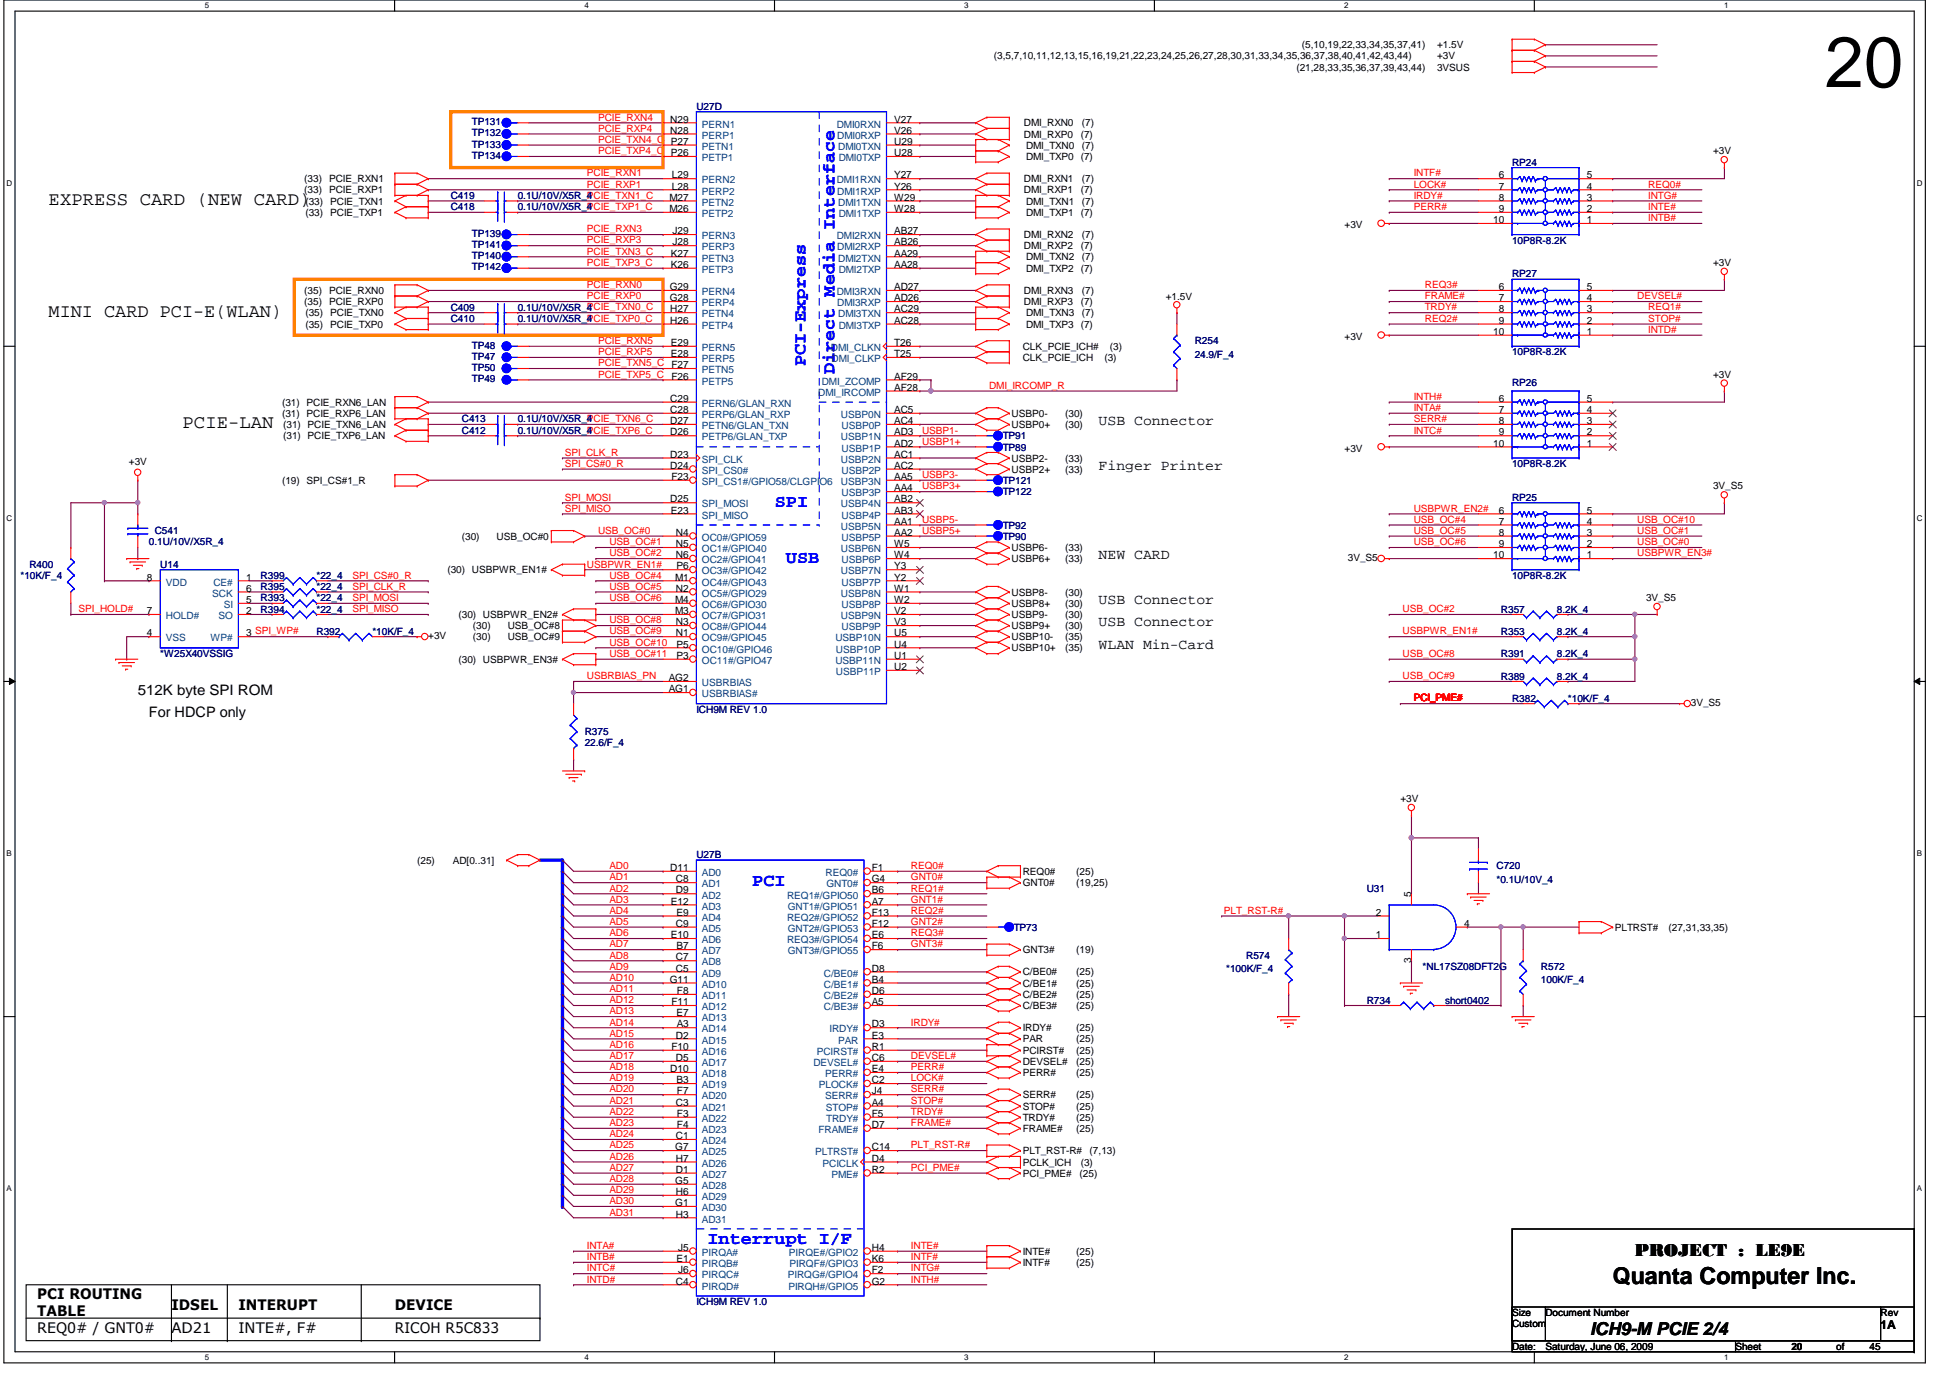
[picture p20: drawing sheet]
<svg xmlns="http://www.w3.org/2000/svg" width="297mm" height="210mm" viewBox="0 0 297 210" stroke-linecap="round" stroke-linejoin="round" font-family="sans-serif">
<defs><g id="words">
<text font-size="10.9" x="278" y="13.3">20</text>
<text font-size="3.6" x="245.7" y="195.6">Quanta Computer Inc.</text>
<g font-size="2.9">
<text x="7.4" y="31.2">EXPRESS CARD (NEW CARD)</text>
<text x="7.4" y="48.2">MINI CARD PCI-E(WLAN)</text>
<text x="27.8" y="65.2">PCIE-LAN</text>
</g>
<g font-size="2.7" fill="#00f">
<text x="122.7" y="55.8" transform="rotate(-90 122.7 55.8)">PCI-Express</text>
<text x="127.1" y="57" transform="rotate(-90 127.1 57)">Direct Media Interface</text>
<text x="118" y="77.2">SPI</text>
<text x="119.7" y="85.7">USB</text>
<text x="114.6" y="135">PCI</text>
<text x="107.8" y="189.5">Interrupt I/F</text>
</g>
<g font-size="2.7">
<text x="249" y="191.4">PROJECT : LE9E</text>
<text x="242.2" y="203.3">ICH9-M PCIE 2/4</text>
</g>
<g font-size="2.2">
<text x="167.3" y="64.8">USB Connector</text>
<text x="167.3" y="71.6">Finger Printer</text>
<text x="167.3" y="85.2">NEW CARD</text>
<text x="167.3" y="95.4">USB Connector</text>
<text x="167.3" y="92">USB Connector</text>
<text x="167.3" y="98.8">WLAN Min-Card</text>
<text x="21" y="105.8">512K byte SPI ROM</text>
<text x="22.7" y="109.2">For HDCP only</text>
<text x="5.7" y="197.9">PCI ROUTING</text>
<text x="5.7" y="200.5">TABLE</text>
<text x="5.7" y="203">REQ0# / GNT0#</text>
<text x="26.1" y="199.6">IDSEL</text>
<text x="26.1" y="203">AD21</text>
<text x="36.3" y="203">INTE#, F#</text>
<text x="36.3" y="199.6">INTERUPT</text>
<text x="60.2" y="203">RICOH R5C833</text>
<text x="60.2" y="199.6">DEVICE</text>
</g>
<text font-size="1.9" x="286.5" y="202.5">1A</text>
<g font-size="1.5">
<text x="151.4" y="9.1">(3,5,7,10,11,12,13,15,16,19,21,22,23,24,25,26,27,28,30,31,33,34,35,36,37,38,40,41,42,43,44)</text>
<text x="197.5" y="10.8">(21,28,33,35,36,37,39,43,44)</text>
<text x="198.3" y="7.4">(5,10,19,22,33,34,35,37,41)</text>
<text x="218.9" y="7.4">+1.5V</text>
<text x="218.9" y="9.1">+3V</text>
<text x="218.9" y="10.8">3VSUS</text>
<text x="102.1" y="18.7">N29</text>
<text x="102.1" y="20.4">N28</text>
<text x="102.2" y="22.1">P27</text>
<text x="102.2" y="23.8">P26</text>
<text x="136.2" y="18.7">V27</text>
<text x="136.2" y="20.4">V26</text>
<text x="136.2" y="22.1">U29</text>
<text x="136.2" y="23.8">U28</text>
<text x="156" y="19.3">DMI_RXN0</text>
<text x="156" y="21">DMI_RXP0</text>
<text x="156.3" y="22.6">DMI_TXN0</text>
<text x="164.6" y="21">(7)</text>
<text x="164.8" y="19.3">(7)</text>
<text x="164.8" y="22.6">(7)</text>
<text x="260.9" y="23.5">+3V</text>
<text x="46.4" y="27.8">(33) PCIE_RXN1</text>
<text x="46.4" y="29.5">(33) PCIE_RXP1</text>
<text x="102.4" y="27.2">L29</text>
<text x="102.4" y="28.9">L28</text>
<text x="136.2" y="27.2">Y27</text>
<text x="136.2" y="28.9">Y26</text>
<text x="156" y="27.8">DMI_RXN1</text>
<text x="156" y="29.5">DMI_RXP1</text>
<text x="156.3" y="24.4">DMI_TXP0 (7)</text>
<text x="164.6" y="29.5">(7)</text>
<text x="164.8" y="27.8">(7)</text>
<text x="228.3" y="28.9">7</text>
<text x="228.3" y="27.2">6</text>
<text x="241.7" y="28.9">4</text>
<text x="241.7" y="27.2">5</text>
<text x="46.5" y="31.2">(33) PCIE_TXN1</text>
<text x="46.5" y="32.9">(33) PCIE_TXP1</text>
<text x="102" y="30.6">M27</text>
<text x="102" y="32.3">M26</text>
<text x="102.4" y="35.7">J29</text>
<text x="136.2" y="30.6">W29</text>
<text x="136.2" y="32.3">W28</text>
<text x="136.2" y="35.7">AB27</text>
<text x="156.3" y="31.2">DMI_TXN1</text>
<text x="156.3" y="32.9">DMI_TXP1 (7)</text>
<text x="164.8" y="31.2">(7)</text>
<text x="204.8" y="34.8">+3V</text>
<text x="227.5" y="34">10</text>
<text x="228.3" y="32.3">9</text>
<text x="228.3" y="30.6">8</text>
<text x="241.7" y="34">1</text>
<text x="241.7" y="32.3">2</text>
<text x="241.7" y="30.6">3</text>
<text x="102.2" y="39.1">K27</text>
<text x="102.2" y="40.8">K26</text>
<text x="102.4" y="37.4">J28</text>
<text x="136.2" y="37.4">AB26</text>
<text x="136.2" y="39.1">AA29</text>
<text x="136.2" y="40.8">AA28</text>
<text x="156" y="36.3">DMI_RXN2</text>
<text x="156" y="38">DMI_RXP2</text>
<text x="156.3" y="39.7">DMI_TXN2</text>
<text x="156.3" y="41.4">DMI_TXP2 (7)</text>
<text x="164.6" y="38">(7)</text>
<text x="164.8" y="36.3">(7)</text>
<text x="164.8" y="39.7">(7)</text>
<text x="260.9" y="40.5">+3V</text>
<text x="46.4" y="44.8">(35) PCIE_RXN0</text>
<text x="46.4" y="46.5">(35) PCIE_RXP0</text>
<text x="102" y="44.2">G29</text>
<text x="102" y="45.9">G28</text>
<text x="102.1" y="47.6">H27</text>
<text x="136.2" y="44.2">AD27</text>
<text x="136.2" y="45.9">AD26</text>
<text x="136.2" y="47.6">AC29</text>
<text x="156" y="44.8">DMI_RXN3</text>
<text x="156" y="46.5">DMI_RXP3</text>
<text x="164.6" y="46.5">(7)</text>
<text x="164.8" y="44.8">(7)</text>
<text x="177.6" y="45.6">+1.5V</text>
<text x="228.3" y="47.6">8</text>
<text x="228.3" y="45.9">7</text>
<text x="228.3" y="44.2">6</text>
<text x="241.7" y="47.6">3</text>
<text x="241.7" y="45.9">4</text>
<text x="241.7" y="44.2">5</text>
<text x="46.5" y="48.2">(35) PCIE_TXN0</text>
<text x="46.5" y="49.9">(35) PCIE_TXP0</text>
<text x="102.1" y="49.3">H26</text>
<text x="102.2" y="52.7">E29</text>
<text x="136.2" y="49.3">AC28</text>
<text x="136.2" y="52.7">T26</text>
<text x="155.8" y="53.3">CLK_PCIE_ICH#</text>
<text x="156.3" y="48.2">DMI_TXN3</text>
<text x="156.3" y="49.9">DMI_TXP3 (7)</text>
<text x="164.8" y="48.2">(7)</text>
<text x="169.1" y="53.3">(3)</text>
<text x="204.8" y="51.8">+3V</text>
<text x="227.5" y="51">10</text>
<text x="228.3" y="49.3">9</text>
<text x="241.7" y="51">1</text>
<text x="241.7" y="49.3">2</text>
<text x="102.2" y="54.4">E28</text>
<text x="102.3" y="57.8">F26</text>
<text x="136.2" y="54.4">T25</text>
<text x="136.2" y="57.8">AF29</text>
<text x="136.2" y="59.5">AF28</text>
<text x="155.8" y="55">CLK_PCIE_ICH</text>
<text x="168.2" y="55">(3)</text>
<text x="260.9" y="57.5">+3V</text>
<text x="43" y="61.8">(31) PCIE_RXN6_LAN</text>
<text x="43" y="63.5">(31) PCIE_RXP6_LAN</text>
<text x="43.1" y="65.2">(31) PCIE_TXN6_LAN</text>
<text x="102.1" y="61.2">C29</text>
<text x="102.1" y="62.9">C28</text>
<text x="102.1" y="64.6">D27</text>
<text x="136.2" y="62.9">AC5</text>
<text x="136.2" y="64.6">AC4</text>
<text x="154.1" y="63.5">USBP0-</text>
<text x="154.1" y="65.2">USBP0+</text>
<text x="162.3" y="65.2">(30)</text>
<text x="162.3" y="63.5">(30)</text>
<text x="228.3" y="64.6">8</text>
<text x="228.3" y="62.9">7</text>
<text x="228.3" y="61.2">6</text>
<text x="241.7" y="64.6">3</text>
<text x="241.7" y="62.9">4</text>
<text x="241.7" y="61.2">5</text>
<text x="19.6" y="70.8">+3V</text>
<text x="43.1" y="66.9">(31) PCIE_TXP6_LAN</text>
<text x="102.1" y="66.3">D26</text>
<text x="102.1" y="69.7">D23</text>
<text x="102.1" y="71.4">D24</text>
<text x="136.2" y="66.3">AD3</text>
<text x="136.2" y="68">AD2</text>
<text x="136.2" y="69.7">AC1</text>
<text x="136.2" y="71.4">AC2</text>
<text x="154.1" y="70.3">USBP2-</text>
<text x="162.3" y="70.3">(33)</text>
<text x="204.8" y="68.8">+3V</text>
<text x="227.5" y="68">10</text>
<text x="228.3" y="66.3">9</text>
<text x="241.7" y="68">1</text>
<text x="241.7" y="66.3">2</text>
<text x="43" y="73.7">(19) SPI_CS#1_R</text>
<text x="102.1" y="76.5">D25</text>
<text x="102.3" y="73.1">F23</text>
<text x="136.2" y="73.1">AA5</text>
<text x="136.2" y="74.8">AA4</text>
<text x="136.2" y="76.5">AB2</text>
<text x="154.1" y="72">USBP2+</text>
<text x="162.3" y="72">(33)</text>
<text x="260.9" y="74.5">3V_S5</text>
<text x="70.4" y="82.2">(30)</text>
<text x="75.6" y="82.2">USB_OC#0</text>
<text x="102.2" y="78.2">E23</text>
<text x="103" y="81.6">N4</text>
<text x="103" y="83.4">N5</text>
<text x="136.2" y="78.2">AB3</text>
<text x="136.2" y="79.9">AA1</text>
<text x="136.2" y="81.6">AA2</text>
<text x="136.2" y="83.4">W5</text>
<text x="154.1" y="83.9">USBP6-</text>
<text x="162.3" y="83.9">(33)</text>
<text x="228.3" y="83.4">9</text>
<text x="228.3" y="81.6">8</text>
<text x="228.3" y="79.9">7</text>
<text x="228.3" y="78.2">6</text>
<text x="241.7" y="83.4">2</text>
<text x="241.7" y="81.6">3</text>
<text x="241.7" y="79.9">4</text>
<text x="241.7" y="78.2">5</text>
<text x="22.4" y="88.4">8</text>
<text x="37.5" y="88.4">1</text>
<text x="68.2" y="87.3">(30) USBPWR_EN1#</text>
<text x="102.8" y="88.4">M1</text>
<text x="103" y="85">N6</text>
<text x="103" y="86.7">P6</text>
<text x="136.2" y="85">W4</text>
<text x="136.2" y="86.7">Y3</text>
<text x="136.2" y="88.4">Y2</text>
<text x="154.1" y="85.6">USBP6+</text>
<text x="162.3" y="85.6">(33)</text>
<text x="205.3" y="85.5">3V_S5</text>
<text x="227.5" y="85">10</text>
<text x="241.7" y="85">1</text>
<text x="22.4" y="93.6">7</text>
<text x="37.5" y="90.1">6</text>
<text x="37.5" y="91.9">5</text>
<text x="37.5" y="93.6">2</text>
<text x="69.8" y="94.1">(30) USBPWR_EN2#</text>
<text x="72" y="95.8">(30)</text>
<text x="77.3" y="95.8">USB_OC#8</text>
<text x="102.8" y="91.9">M4</text>
<text x="102.8" y="93.6">M3</text>
<text x="103" y="90.1">N2</text>
<text x="103" y="95.2">N3</text>
<text x="136.2" y="91.9">W2</text>
<text x="136.2" y="90.1">W1</text>
<text x="136.2" y="93.6">V2</text>
<text x="136.2" y="95.2">V3</text>
<text x="154.1" y="90.7">USBP8-</text>
<text x="154.1" y="92.5">USBP8+</text>
<text x="154.1" y="94.1">USBP9-</text>
<text x="154.1" y="95.8">USBP9+</text>
<text x="162.3" y="92.5">(30)</text>
<text x="162.3" y="95.8">(30)</text>
<text x="162.3" y="90.7">(30)</text>
<text x="162.3" y="94.1">(30)</text>
<text x="250.7" y="91.6">3V_S5</text>
<text x="22.4" y="96.9">4</text>
<text x="37.5" y="96.9">3 SPI_WP#</text>
<text x="65.2" y="97.4">+3V</text>
<text x="69.8" y="101">(30) USBPWR_EN3#</text>
<text x="72" y="97.5">(30)</text>
<text x="77.3" y="97.5">USB_OC#9</text>
<text x="103" y="96.9">N1</text>
<text x="103" y="98.6">P5</text>
<text x="103" y="100.4">P3</text>
<text x="136.2" y="96.9">U5</text>
<text x="136.2" y="100.4">U1</text>
<text x="136.2" y="98.6">U4</text>
<text x="154.1" y="97.5">USBP10-</text>
<text x="154.1" y="99.2">USBP10+</text>
<text x="162.3" y="97.5">(35)</text>
<text x="162.3" y="99.2">(35)</text>
<text x="101.9" y="105.5">AG1</text>
<text x="101.9" y="103.8">AG2</text>
<text x="136.2" y="102.1">U2</text>
<text x="257.6" y="107.6">3V_S5</text>
<text x="213.3" y="122.2">+3V</text>
<text x="63.5" y="131.6">(25)</text>
<text x="69" y="131.6">AD[0..31]</text>
<text x="102.1" y="132.7">D11</text>
<text x="102.2" y="137.8">E12</text>
<text x="103" y="134.4">C8</text>
<text x="103" y="136.1">D9</text>
<text x="132.8" y="132.7">F1</text>
<text x="132.8" y="134.4">G4</text>
<text x="132.8" y="136.1">B6</text>
<text x="132.8" y="137.8">A7</text>
<text x="155.8" y="135">GNT0#</text>
<text x="155.8" y="133.3">REQ0#</text>
<text x="164" y="135">(19,25)</text>
<text x="164" y="133.3">(25)</text>
<text x="215" y="136.7" transform="rotate(-90 215 136.7)">5</text>
<text x="102.2" y="142.9">E10</text>
<text x="103" y="141.2">C9</text>
<text x="103" y="139.5">E9</text>
<text x="132.8" y="139.5">F13</text>
<text x="132.8" y="141.2">F12</text>
<text x="132.8" y="142.9">E6</text>
<text x="209.6" y="139.5">2</text>
<text x="209.6" y="142.9">1</text>
<text x="223" y="141.2">4</text>
<text x="246" y="141.8">PLTRST#</text>
<text x="254.2" y="141.8">(27,31,33,35)</text>
<text x="102" y="149.7">G11</text>
<text x="103" y="146.3">C7</text>
<text x="103" y="148">C5</text>
<text x="103" y="144.6">B7</text>
<text x="132.8" y="144.6">F6</text>
<text x="132.8" y="148">D8</text>
<text x="132.8" y="149.7">B4</text>
<text x="155.8" y="145.2">GNT3#</text>
<text x="155.8" y="148.6">C/BE0#</text>
<text x="164" y="148.6">(25)</text>
<text x="164" y="145.2">(19)</text>
<text x="215" y="146.7" transform="rotate(-90 215 146.7)">3</text>
<text x="102.3" y="153.1">F11</text>
<text x="103" y="154.8">E7</text>
<text x="103.1" y="151.4">F8</text>
<text x="132.8" y="151.4">D6</text>
<text x="132.8" y="153.1">A5</text>
<text x="155.8" y="150.3">C/BE1#</text>
<text x="155.8" y="153.7">C/BE3#</text>
<text x="155.8" y="152">C/BE2#</text>
<text x="164" y="150.3">(25)</text>
<text x="164" y="153.7">(25)</text>
<text x="164" y="152">(25)</text>
<text x="102.3" y="159.9">F10</text>
<text x="103" y="158.2">D2</text>
<text x="103" y="161.6">D5</text>
<text x="103.1" y="156.5">A3</text>
<text x="132.8" y="156.5">D3</text>
<text x="132.8" y="158.2">E3</text>
<text x="132.8" y="159.9">R1</text>
<text x="132.8" y="161.6">C6</text>
<text x="155.8" y="157.1">IRDY#</text>
<text x="155.8" y="158.8">PAR</text>
<text x="155.8" y="160.5">PCIRST#</text>
<text x="164" y="157.1">(25)</text>
<text x="164" y="158.8">(25)</text>
<text x="164" y="160.5">(25)</text>
<text x="102.1" y="163.3">D10</text>
<text x="103" y="165">B3</text>
<text x="103.1" y="166.7">F7</text>
<text x="132.8" y="163.3">E4</text>
<text x="132.8" y="165">C2</text>
<text x="132.8" y="166.7">J4</text>
<text x="155.8" y="167.3">SERR#</text>
<text x="155.8" y="162.2">DEVSEL#</text>
<text x="155.8" y="163.9">PERR#</text>
<text x="164" y="167.3">(25)</text>
<text x="164" y="162.2">(25)</text>
<text x="164" y="163.9">(25)</text>
<text x="103" y="168.4">C3</text>
<text x="103" y="173.5">C1</text>
<text x="103.1" y="170.1">F3</text>
<text x="103.1" y="171.8">F4</text>
<text x="132.8" y="168.4">A4</text>
<text x="132.8" y="170.1">F5</text>
<text x="132.8" y="171.8">D7</text>
<text x="155.8" y="169">STOP#</text>
<text x="155.8" y="172.4">FRAME#</text>
<text x="155.8" y="170.7">TRDY#</text>
<text x="164" y="170.7">(25)</text>
<text x="164" y="169">(25)</text>
<text x="164" y="172.4">(25)</text>
<text x="102.9" y="175.2">G7</text>
<text x="103" y="177">H7</text>
<text x="103" y="178.6">D1</text>
<text x="132.8" y="175.2">C14</text>
<text x="132.8" y="177">D4</text>
<text x="132.8" y="178.6">R2</text>
<text x="155.8" y="177.5">PCLK_ICH</text>
<text x="155.8" y="179.2">PCI_PME#</text>
<text x="155.8" y="175.8">PLT_RST-R#</text>
<text x="164.5" y="179.2">(25)</text>
<text x="164.6" y="177.5">(3)</text>
<text x="166" y="175.8">(7,13)</text>
<text x="102.9" y="180.3">G5</text>
<text x="102.9" y="183.7">G1</text>
<text x="103" y="182">H6</text>
<text x="103" y="185.5">H3</text>
<text x="103.3" y="190.5">J5</text>
<text x="132.8" y="190.5">H4</text>
<text x="155.8" y="191.1">INTE#</text>
<text x="164" y="191.1">(25)</text>
<text x="103" y="195.7">C4</text>
<text x="103" y="192.2">E1</text>
<text x="103.3" y="194">J6</text>
<text x="132.8" y="195.7">G2</text>
<text x="132.8" y="194">F2</text>
<text x="132.8" y="192.2">K6</text>
<text x="155.8" y="192.8">INTF#</text>
<text x="164" y="192.8">(25)</text>
<text x="230.3" y="202.2">Custom</text>
<text x="230.3" y="200.5">Size</text>
<text x="235.4" y="200.5">Document Number</text>
<text x="286.5" y="200.5">Rev</text>
<text x="230.3" y="205.6">Date:</text>
<text x="235.4" y="205.6">Saturday, June 06, 2009</text>
<text x="264.4" y="205.6">Sheet</text>
<text x="272.9" y="205.7">20</text>
<text x="279.7" y="205.6">of</text>
<text x="284.8" y="205.6">45</text>
</g>
<g font-size="1.5" fill="#000080">
<text x="106.1" y="16.7">U27D</text>
<text x="71.9" y="22.5">TP133</text>
<text x="71.9" y="20.8">TP132</text>
<text x="71.9" y="19.1">TP131</text>
<text x="71.9" y="24.2">TP134</text>
<text x="230.3" y="25.2">RP24</text>
<text x="68.7" y="32">C418</text>
<text x="68.7" y="30.3">C419</text>
<text x="78.9" y="32">0.1U/10V/X5R_4</text>
<text x="78.9" y="30.3">0.1U/10V/X5R_4</text>
<text x="71.9" y="37.8">TP141</text>
<text x="71.9" y="39.5">TP140</text>
<text x="71.9" y="41.2">TP142</text>
<text x="71.9" y="36.1">TP139</text>
<text x="230.3" y="37.1">10P8R-8.2K</text>
<text x="68.7" y="47.3">C409</text>
<text x="78.9" y="47.3">0.1U/10V/X5R_4</text>
<text x="230.3" y="42.2">RP27</text>
<text x="68.7" y="49">C410</text>
<text x="71.9" y="53.1">TP48</text>
<text x="78.9" y="49">0.1U/10V/X5R_4</text>
<text x="182" y="52.5">R254</text>
<text x="71.9" y="56.5">TP50</text>
<text x="71.9" y="54.8">TP47</text>
<text x="71.9" y="58.2">TP49</text>
<text x="182" y="54.5">24.9/F_4</text>
<text x="230.3" y="58.8">RP26</text>
<text x="230.3" y="54.1">10P8R-8.2K</text>
<text x="70.4" y="64.3">C413</text>
<text x="78.9" y="64.3">0.1U/10V/X5R_4</text>
<text x="70.4" y="66">C412</text>
<text x="78.9" y="66">0.1U/10V/X5R_4</text>
<text x="152.7" y="68.6">TP89</text>
<text x="152.7" y="66.9">TP91</text>
<text x="230.3" y="71.2">10P8R-8.2K</text>
<text x="152.7" y="73.7">TP121</text>
<text x="152.7" y="75.4">TP122</text>
<text x="230.3" y="76.3">RP25</text>
<text x="22.7" y="83.1">0.1U/10V/X5R_4</text>
<text x="23.6" y="81.4">C541</text>
<text x="152.7" y="82.2">TP90</text>
<text x="152.7" y="80.5">TP92</text>
<text x="3.1" y="88.2">*10K/F_4</text>
<text x="4.5" y="86.5">R400</text>
<text x="24.4" y="86.5">U14</text>
<text x="39.7" y="88.2">R399</text>
<text x="39.7" y="89.9">R395</text>
<text x="48.2" y="88.2">*22_4</text>
<text x="48.2" y="89.9">*22_4</text>
<text x="230.3" y="88.2">10P8R-8.2K</text>
<text x="39.7" y="93.3">R394</text>
<text x="39.7" y="91.6">R393</text>
<text x="48.2" y="93.3">*22_4</text>
<text x="48.2" y="91.6">*22_4</text>
<text x="228.6" y="93.3">R357</text>
<text x="237.1" y="93.3">8.2K_4</text>
<text x="24.4" y="100.1">*W25X40VSSIG</text>
<text x="48.2" y="96.7">R392</text>
<text x="56.7" y="96.7">*10K/F_4</text>
<text x="228.6" y="100.1">R391</text>
<text x="228.6" y="96.7">R353</text>
<text x="237.1" y="100.1">8.2K_4</text>
<text x="237.1" y="96.7">8.2K_4</text>
<text x="228.6" y="103.5">R389</text>
<text x="230.3" y="106.9">R382</text>
<text x="237.1" y="103.5">8.2K_4</text>
<text x="238.8" y="106.9">*10K/F_4</text>
<text x="89.1" y="112">R375</text>
<text x="89.1" y="113.7">22.6/F_4</text>
<text x="106.1" y="108.6">ICH9M REV 1.0</text>
<text x="106.1" y="130.7">U27B</text>
<text x="208.2" y="135.8">U31</text>
<text x="228" y="132.4">C720</text>
<text x="228" y="134.5">*0.1U/10V_4</text>
<text x="154.4" y="141.8">TP73</text>
<text x="186.8" y="148.1">*100K/F_4</text>
<text x="189.8" y="146">R574</text>
<text x="216.7" y="147.7">*NL17SZ08DFT2G</text>
<text x="234.7" y="147.7">R572</text>
<text x="234.7" y="149.8">100K/F_4</text>
<text x="208.2" y="152.9">R734</text>
<text x="220.1" y="152.9">short0402</text>
<text x="106.1" y="198.8">ICH9M REV 1.0</text>
</g>
<g font-size="1.5" fill="#f00">
<text x="91.1" y="20.1">PCIE_RXP4</text>
<text x="91.1" y="21.8">PCIE_TXN4_C</text>
<text x="91.1" y="23.5">PCIE_TXP4_C</text>
<text x="91.1" y="18.4">PCIE_RXN4</text>
<text x="89.4" y="26.9">PCIE_RXN1</text>
<text x="89.4" y="28.6">PCIE_RXP1</text>
<text x="215.3" y="28.6">LOCK#</text>
<text x="215.3" y="26.9">INTF#</text>
<text x="251.1" y="28.6">REQ0#</text>
<text x="89.4" y="30.3">PCIE_TXN1_C</text>
<text x="89.4" y="32">PCIE_TXP1_C</text>
<text x="89.4" y="35.4">PCIE_RXN3</text>
<text x="215.3" y="32">PERR#</text>
<text x="215.3" y="30.3">IRDY#</text>
<text x="251.1" y="33.7">INTB#</text>
<text x="251.1" y="32">INTE#</text>
<text x="251.1" y="30.3">INTG#</text>
<text x="89.4" y="38.8">PCIE_TXN3_C</text>
<text x="89.4" y="40.5">PCIE_TXP3_C</text>
<text x="89.4" y="37.1">PCIE_RXP3</text>
<text x="89.4" y="45.6">PCIE_RXP0</text>
<text x="89.4" y="47.3">PCIE_TXN0_C</text>
<text x="89.4" y="43.9">PCIE_RXN0</text>
<text x="217" y="47.3">TRDY#</text>
<text x="217" y="45.6">FRAME#</text>
<text x="217" y="43.9">REQ3#</text>
<text x="249.4" y="45.6">DEVSEL#</text>
<text x="251.1" y="47.3">REQ1#</text>
<text x="89.4" y="49">PCIE_TXP0_C</text>
<text x="91.1" y="52.4">PCIE_RXN5</text>
<text x="217" y="49">REQ2#</text>
<text x="251.1" y="50.7">INTD#</text>
<text x="251.1" y="49">STOP#</text>
<text x="91.1" y="57.5">PCIE_TXP5_C</text>
<text x="91.1" y="55.8">PCIE_TXN5_C F27</text>
<text x="91.1" y="54.1">PCIE_RXP5</text>
<text x="150.7" y="59.2">DMI_IRCOMP_R</text>
<text x="89.4" y="64.3">PCIE_TXN6_C</text>
<text x="215.3" y="64.3">SERR#</text>
<text x="215.3" y="62.6">INTA#</text>
<text x="215.3" y="60.9">INTH#</text>
<text x="86" y="69.4">SPI_CLK_R</text>
<text x="86" y="71.1">SPI_CS#0_R</text>
<text x="89.4" y="66">PCIE_TXP6_C</text>
<text x="140.5" y="66">USBP1-</text>
<text x="140.5" y="67.7">USBP1+</text>
<text x="215.3" y="66">INTC#</text>
<text x="86" y="77.9">SPI_MISO</text>
<text x="86" y="76.2">SPI_MOSI</text>
<text x="140.5" y="72.8">USBP3-</text>
<text x="140.5" y="74.5">USBP3+</text>
<text x="215.3" y="77.9">USBPWR_EN2#</text>
<text x="91.1" y="81.3">USB_OC#0</text>
<text x="92.8" y="83.1">USB_OC#1</text>
<text x="140.5" y="79.6">USBP5-</text>
<text x="140.5" y="81.3">USBP5+</text>
<text x="215.3" y="83.1">USB_OC#6</text>
<text x="215.3" y="81.3">USB_OC#5</text>
<text x="215.3" y="79.6">USB_OC#4</text>
<text x="249.4" y="83.1">USB_OC#0</text>
<text x="249.4" y="81.3">USB_OC#1</text>
<text x="249.4" y="79.6">USB_OC#10</text>
<text x="53.7" y="88.1">SPI_CS#0_R</text>
<text x="53.7" y="89.8">SPI_CLK_R</text>
<text x="89.4" y="86.4">USBPWR_EN1#</text>
<text x="92.8" y="84.8">USB_OC#2</text>
<text x="92.8" y="88.1">USB_OC#4</text>
<text x="92.8" y="89.8">USB_OC#5</text>
<text x="249.4" y="84.8">USBPWR_EN3#</text>
<text x="12" y="93.3">SPI_HOLD#</text>
<text x="53.7" y="93.3">SPI_MISO</text>
<text x="53.7" y="91.6">SPI_MOSI</text>
<text x="92.8" y="91.6">USB_OC#6</text>
<text x="92.8" y="95">USB_OC#8</text>
<text x="213.7" y="93.3">USB_OC#2</text>
<text x="92.8" y="96.6">USB_OC#9</text>
<text x="92.8" y="100.1">USB_OC#11</text>
<text x="92.8" y="98.3">USB_OC#10</text>
<text x="213.7" y="96.6">USBPWR_EN1#</text>
<text x="213.7" y="100.1">USB_OC#8</text>
<text x="89.4" y="103.5">USBRBIAS_PN</text>
<text x="213.7" y="103.5">USB_OC#9</text>
<text x="215.3" y="106.8">PCI_PME#</text>
<text x="92.8" y="135.8">AD2</text>
<text x="92.8" y="134.1">AD1</text>
<text x="92.8" y="132.4">AD0</text>
<text x="92.8" y="137.5">AD3</text>
<text x="138.8" y="132.4">REQ0#</text>
<text x="138.8" y="134.1">GNT0#</text>
<text x="138.8" y="135.8">REQ1#</text>
<text x="138.8" y="137.5">GNT1#</text>
<text x="92.8" y="142.6">AD6</text>
<text x="92.8" y="140.9">AD5</text>
<text x="92.8" y="139.2">AD4</text>
<text x="138.8" y="139.2">REQ2#</text>
<text x="138.8" y="140.9">GNT2#</text>
<text x="138.8" y="142.6">REQ3#</text>
<text x="186.4" y="139.2">PLT_RST-R#</text>
<text x="92.8" y="147.7">AD9</text>
<text x="92.8" y="146">AD8</text>
<text x="92.8" y="144.3">AD7</text>
<text x="92.8" y="149.4">AD10</text>
<text x="138.8" y="144.3">GNT3#</text>
<text x="92.8" y="151.1">AD11</text>
<text x="92.8" y="154.5">AD13</text>
<text x="92.8" y="152.8">AD12</text>
<text x="92.8" y="156.2">AD14</text>
<text x="92.8" y="159.6">AD16</text>
<text x="92.8" y="157.9">AD15</text>
<text x="92.8" y="161.3">AD17</text>
<text x="138.8" y="156.2">IRDY#</text>
<text x="138.8" y="161.3">DEVSEL#</text>
<text x="92.8" y="166.4">AD20</text>
<text x="92.8" y="164.7">AD19</text>
<text x="92.8" y="163">AD18</text>
<text x="138.8" y="164.7">LOCK#</text>
<text x="138.8" y="166.4">SERR#</text>
<text x="138.8" y="163">PERR#</text>
<text x="92.8" y="171.5">AD23</text>
<text x="92.8" y="173.2">AD24</text>
<text x="92.8" y="169.8">AD22</text>
<text x="92.8" y="168.1">AD21</text>
<text x="138.8" y="168.1">STOP#</text>
<text x="138.8" y="171.5">FRAME#</text>
<text x="138.8" y="169.8">TRDY#</text>
<text x="92.8" y="178.4">AD27</text>
<text x="92.8" y="174.9">AD25</text>
<text x="92.8" y="176.7">AD26</text>
<text x="138.8" y="174.9">PLT_RST-R#</text>
<text x="138.8" y="178.4">PCI_PME#</text>
<text x="92.8" y="183.4">AD30</text>
<text x="92.8" y="181.7">AD29</text>
<text x="92.8" y="180">AD28</text>
<text x="92.8" y="185.2">AD31</text>
<text x="89.4" y="190.2">INTA#</text>
<text x="89.4" y="191.9">INTB#</text>
<text x="138.8" y="191.9">INTF#</text>
<text x="138.8" y="190.2">INTE#</text>
<text x="89.4" y="193.7">INTC#</text>
<text x="89.4" y="195.4">INTD#</text>
<text x="138.8" y="195.4">INTH#</text>
<text x="138.8" y="193.7">INTG#</text>
</g>
<g font-size="1.5" fill="#004080">
<text x="106.9" y="19.4">PERN1</text>
<text x="106.9" y="21.1">PERP1</text>
<text x="106.9" y="22.8">PETN1</text>
<text x="127.5" y="19.4">DMI0RXN</text>
<text x="127.5" y="21.1">DMI0RXP</text>
<text x="127.7" y="22.8">DMI0TXN</text>
<text x="106.9" y="24.6">PETP1</text>
<text x="106.9" y="27.9">PERN2</text>
<text x="106.9" y="29.6">PERP2</text>
<text x="127.5" y="27.9">DMI1RXN</text>
<text x="127.5" y="29.6">DMI1RXP</text>
<text x="127.8" y="24.6">DMI0TXP</text>
<text x="106.9" y="31.3">PETN2</text>
<text x="106.9" y="33.1">PETP2</text>
<text x="127.7" y="31.3">DMI1TXN</text>
<text x="127.8" y="33.1">DMI1TXP</text>
<text x="106.9" y="36.4">PERN3</text>
<text x="106.9" y="38.1">PERP3</text>
<text x="106.9" y="39.8">PETN3</text>
<text x="106.9" y="41.6">PETP3</text>
<text x="127.5" y="36.4">DMI2RXN</text>
<text x="127.5" y="38.1">DMI2RXP</text>
<text x="127.7" y="39.8">DMI2TXN</text>
<text x="127.8" y="41.6">DMI2TXP</text>
<text x="106.9" y="45">PERN4</text>
<text x="106.9" y="46.7">PERP4</text>
<text x="127.5" y="45">DMI3RXN</text>
<text x="127.5" y="46.7">DMI3RXP</text>
<text x="106.9" y="48.3">PETN4</text>
<text x="106.9" y="50.1">PETP4</text>
<text x="106.9" y="53.5">PERN5</text>
<text x="126.6" y="53.5">DMI_CLKN</text>
<text x="127.7" y="48.3">DMI3TXN</text>
<text x="127.8" y="50.1">DMI3TXP</text>
<text x="106.9" y="55.2">PERP5</text>
<text x="106.9" y="56.9">PETN5</text>
<text x="106.9" y="58.6">PETP5</text>
<text x="125.2" y="58.6">DMI_ZCOMP</text>
<text x="126.7" y="55.2">DMI_CLKP</text>
<text x="106.9" y="62">PERN6/GLAN_RXN</text>
<text x="106.9" y="63.7">PERP6/GLAN_RXP</text>
<text x="106.9" y="65.4">PETN6/GLAN_TXN</text>
<text x="124.6" y="60.3">DMI_IRCOMP</text>
<text x="128.1" y="63.7">USBP0N</text>
<text x="128.2" y="65.4">USBP0P</text>
<text x="106.9" y="67.1">PETP6/GLAN_TXP</text>
<text x="106.9" y="70.5">SPI_CLK</text>
<text x="128.1" y="67.1">USBP1N</text>
<text x="128.1" y="70.5">USBP2N</text>
<text x="128.2" y="68.8">USBP1P</text>
<text x="106.9" y="72.2">SPI_CS0#</text>
<text x="106.9" y="73.9">SPI_CS1#/GPIO58/CLGPIO6</text>
<text x="106.9" y="77.3">SPI_MOSI</text>
<text x="128.1" y="73.9">USBP3N</text>
<text x="128.1" y="77.3">USBP4N</text>
<text x="128.2" y="72.2">USBP2P</text>
<text x="128.2" y="75.6">USBP3P</text>
<text x="106.9" y="82.4">OC0#/GPIO59</text>
<text x="106.9" y="79">SPI_MISO</text>
<text x="128.1" y="80.7">USBP5N</text>
<text x="128.2" y="79">USBP4P</text>
<text x="128.2" y="82.4">USBP5P</text>
<text x="25.3" y="89.2">VDD</text>
<text x="32.5" y="89.2">CE#</text>
<text x="106.9" y="84.1">OC1#/GPIO40</text>
<text x="106.9" y="85.8">OC2#/GPIO41</text>
<text x="106.9" y="87.5">OC3#/GPIO42</text>
<text x="106.9" y="89.2">OC4#/GPIO43</text>
<text x="128.1" y="84.1">USBP6N</text>
<text x="128.1" y="87.5">USBP7N</text>
<text x="128.2" y="85.8">USBP6P</text>
<text x="128.2" y="89.2">USBP7P</text>
<text x="25.3" y="94.3">HOLD#</text>
<text x="32.3" y="90.9">SCK</text>
<text x="33.3" y="94.3">SO</text>
<text x="34.1" y="92.6">SI</text>
<text x="106.9" y="90.9">OC5#/GPIO29</text>
<text x="106.9" y="92.6">OC6#/GPIO30</text>
<text x="106.9" y="94.3">OC7#/GPIO31</text>
<text x="128.1" y="90.9">USBP8N</text>
<text x="128.1" y="94.3">USBP9N</text>
<text x="128.2" y="92.6">USBP8P</text>
<text x="25.3" y="97.7">VSS</text>
<text x="32.1" y="97.7">WP#</text>
<text x="106.9" y="96">OC8#/GPIO44</text>
<text x="106.9" y="97.7">OC9#/GPIO45</text>
<text x="106.9" y="99.4">OC10#/GPIO46</text>
<text x="106.9" y="101.1">OC11#/GPIO47</text>
<text x="127.3" y="97.7">USBP10N</text>
<text x="127.3" y="101.1">USBP11N</text>
<text x="127.3" y="99.4">USBP10P</text>
<text x="128.2" y="96">USBP9P</text>
<text x="106.9" y="106.2">USBRBIAS#</text>
<text x="106.9" y="104.5">USBRBIAS</text>
<text x="127.3" y="102.8">USBP11P</text>
<text x="106.9" y="133.4">AD0</text>
<text x="106.9" y="135.2">AD1</text>
<text x="106.9" y="136.9">AD2</text>
<text x="119.9" y="136.9">REQ1#/GPIO50</text>
<text x="125.8" y="133.4">REQ0#</text>
<text x="125.9" y="135.2">GNT0#</text>
<text x="106.9" y="138.6">AD3</text>
<text x="106.9" y="140.3">AD4</text>
<text x="106.9" y="141.9">AD5</text>
<text x="106.9" y="143.7">AD6</text>
<text x="119.9" y="140.3">REQ2#/GPIO52</text>
<text x="119.9" y="143.7">REQ3#/GPIO54</text>
<text x="120" y="138.6">GNT1#/GPIO51</text>
<text x="120" y="141.9">GNT2#/GPIO53</text>
<text x="106.9" y="145.4">AD7</text>
<text x="106.9" y="147.1">AD8</text>
<text x="106.9" y="148.8">AD9</text>
<text x="120" y="145.4">GNT3#/GPIO55</text>
<text x="125.5" y="148.8">C/BE0#</text>
<text x="106.9" y="150.5">AD10</text>
<text x="106.9" y="152.2">AD11</text>
<text x="106.9" y="153.9">AD12</text>
<text x="106.9" y="155.6">AD13</text>
<text x="125.5" y="150.5">C/BE1#</text>
<text x="125.5" y="152.2">C/BE2#</text>
<text x="125.5" y="153.9">C/BE3#</text>
<text x="106.9" y="157.3">AD14</text>
<text x="106.9" y="159">AD15</text>
<text x="106.9" y="160.7">AD16</text>
<text x="124.4" y="160.7">PCIRST#</text>
<text x="126.4" y="157.3">IRDY#</text>
<text x="127.7" y="159">PAR</text>
<text x="106.9" y="162.4">AD17</text>
<text x="106.9" y="164.1">AD18</text>
<text x="106.9" y="165.8">AD19</text>
<text x="106.9" y="167.5">AD20</text>
<text x="123.9" y="162.4">DEVSEL#</text>
<text x="124.8" y="165.8">PLOCK#</text>
<text x="125.7" y="164.1">PERR#</text>
<text x="125.7" y="167.5">SERR#</text>
<text x="106.9" y="169.2">AD21</text>
<text x="106.9" y="170.9">AD22</text>
<text x="106.9" y="172.6">AD23</text>
<text x="124.7" y="172.6">FRAME#</text>
<text x="125.8" y="169.2">STOP#</text>
<text x="125.9" y="170.9">TRDY#</text>
<text x="106.9" y="174.3">AD24</text>
<text x="106.9" y="176">AD25</text>
<text x="106.9" y="177.7">AD26</text>
<text x="106.9" y="179.4">AD27</text>
<text x="124.2" y="176">PLTRST#</text>
<text x="125.3" y="177.7">PCICLK</text>
<text x="126.7" y="179.4">PME#</text>
<text x="106.9" y="181.1">AD28</text>
<text x="106.9" y="182.8">AD29</text>
<text x="106.9" y="184.5">AD30</text>
<text x="106.9" y="186.2">AD31</text>
<text x="106.9" y="191.3">PIRQA#</text>
<text x="120.2" y="191.3">PIRQE#/GPIO2</text>
<text x="106.9" y="193">PIRQB#</text>
<text x="106.9" y="194.7">PIRQC#</text>
<text x="106.9" y="196.4">PIRQD#</text>
<text x="120" y="194.7">PIRQG#/GPIO4</text>
<text x="120.1" y="196.4">PIRQH#/GPIO5</text>
<text x="120.3" y="193">PIRQF#/GPIO3</text>
</g>
<g font-size="1.2">
<text x="31.2" y="1.3">5</text>
<text x="89" y="1.3">4</text>
<text x="146.9" y="1.3">3</text>
<text x="204.8" y="1.3">2</text>
<text x="262.6" y="1.3">1</text>
<text x="1" y="28.3">D</text>
<text x="292" y="28.3">D</text>
<text x="1" y="79.4">C</text>
<text x="292" y="79.4">C</text>
<text x="1" y="130.4">B</text>
<text x="292" y="130.4">B</text>
<text x="1" y="181.5">A</text>
<text x="292" y="181.5">A</text>
<text x="31.2" y="207.2">5</text>
<text x="89" y="207.2">4</text>
<text x="146.9" y="207.2">3</text>
<text x="204.8" y="207.2">2</text>
<text x="262.6" y="207.2">1</text>
</g>
</g></defs>
<path d="M.6 0h292.7v207.6h-292.7zM2.3 1.7h289.3v204.2h-289.3z" fill="none" stroke="#000" stroke-width=".17"/>
<g fill="#fff">
<path d="M31.2 .2h.6v1.3h-.6z"/>
<path d="M31.2 206.1h.6v1.3h-.6z"/>
</g>
<path d="M60.1 0v1.7M60.1 205.9v1.7" fill="none" stroke="#000" stroke-width=".17"/>
<g fill="#fff">
<path d="M89 .2h.7v1.3h-.7z"/>
<path d="M89 206.1h.7v1.3h-.7z"/>
</g>
<path d="M118 0v1.7M118 205.9v1.7" fill="none" stroke="#000" stroke-width=".17"/>
<g fill="#fff">
<path d="M146.9 .2h.6v1.3h-.6z"/>
<path d="M146.9 206.1h.6v1.3h-.6z"/>
</g>
<path d="M175.8 0v1.7M175.8 205.9v1.7" fill="none" stroke="#000" stroke-width=".17"/>
<g fill="#fff">
<path d="M204.8 .2h.6v1.3h-.6z"/>
<path d="M204.8 206.1h.6v1.3h-.6z"/>
</g>
<path d="M233.7 0v1.7M233.7 205.9v1.7" fill="none" stroke="#000" stroke-width=".17"/>
<g fill="#fff">
<path d="M262.6 .2h.7v1.3h-.7z"/>
<path d="M262.6 206.1h.7v1.3h-.7z"/>
<path d="M1 27.2h.9v1.4h-.9z"/>
<path d="M292 27.2h.9v1.4h-.9z"/>
<path d="M1 78.3h.9v1.3h-.9z"/>
<path d="M292 78.3h.9v1.3h-.9z"/>
</g>
<path d="M.6 52.7h1.7M291.6 52.7h1.7" fill="none" stroke="#000" stroke-width=".17"/>
<g fill="#fff">
<path d="M1 129.3h.8v1.4h-.8z"/>
<path d="M292 129.3h.8v1.4h-.8z"/>
</g>
<path d="M.6 103.8h1.7M291.6 103.8h1.7" fill="none" stroke="#000" stroke-width=".17"/>
<path d="M1.4 103.3l.9 .5-.9 .5zM291.6 103.8l.8-.5v1z" fill="#000"/>
<path d="M1.4 103.3l.9 .5-.9 .5zM291.6 103.8l.8-.5v1z" fill="none" stroke="#000" stroke-width=".15"/>
<g fill="#fff">
<path d="M1 180.4h.8v1.3h-.8z"/>
<path d="M292 180.4h.8v1.3h-.8z"/>
</g>
<path d="M.6 154.9h1.7M291.6 154.9h1.7" fill="none" stroke="#000" stroke-width=".17"/>
<g fill="none" stroke="#800040" stroke-width=".17">
<path d="M140.1 18.7h.1M140.1 18.7h8.5M140.1 20.4h.1M140.1 22.1h.1M140.1 23.8h.1M140.1 27.2h.1M140.1 28.9h.1M140.1 30.6h.1M140.1 32.3h.1M140.1 35.7h.1M140.1 37.4h.1M140.1 39.1h.1"/>
<path d="M140.1 20.4h8.5M140.1 22.1h8.5M140.1 23.8h8.5M140.1 27.2h8.5M140.1 28.9h8.5M140.1 30.6h8.5M140.1 32.3h8.5M140.1 35.7h8.5M140.1 37.4h8.5M140.1 39.1h8.5M140.1 54.4h.1M140.1 52.7h.1"/>
<path d="M140.1 40.9h.1M140.1 44.2h.1M140.1 45.9h.1M140.1 47.6h.1M140.1 49.4h.1M140.1 59.6h.1M140.1 54.4h8.5M140.1 52.7h8.5M140.1 40.9h8.5M140.1 44.2h8.5M140.1 45.9h8.5M140.1 47.6h8.5"/>
<path d="M140.1 49.4h8.5M141.8 57.9h.1M141.8 57.9v1.7h-1.7M140.1 62.9h.1M140.1 64.6h.1M140.1 66.4h.1M140.1 68.1h.1M140.1 73.2h.1M140.1 74.9h.1M140.1 69.8h.1M140.1 71.5h.1M140.1 80h.1"/>
<path d="M140.1 62.9h8.5M140.1 64.6h8.5M140.1 66.4h8.5M140.1 68.1h8.5M140.1 73.2h8.5M140.1 74.9h8.5M140.1 69.8h8.5M140.1 71.5h8.5M140.1 80h8.5M140.1 81.7h.1M140.1 90.2h.1M140.1 91.9h.1"/>
<path d="M140.1 81.7h8.5M140.1 90.2h8.5M140.1 91.9h8.5M136.7 132.7h.1M136.7 134.5h.1M136.7 136.1h.1M136.7 137.8h.1M136.7 139.5h.1M136.7 132.7h13.6M136.7 134.5h13.6M136.7 136.1h13.6M136.7 137.8h13.6"/>
<path d="M136.7 139.5h13.6M136.7 141.2h.1M136.7 143h.1M136.7 144.7h.1M136.7 141.2h13.6M136.7 143h13.6M136.7 144.7h13.6M87.4 190.6h.1M87.4 192.3h.1M87.4 194h.1M87.4 195.7h.1M87.4 190.6h13.6"/>
<path d="M87.4 192.3h13.6M87.4 194h13.6M87.4 195.7h13.6"/>
</g>
<circle cx="141.8" cy="59.5" r=".32" fill="#f0f"/>
<circle cx="141.8" cy="59.5" r=".32" fill="none" stroke="#f0f" stroke-width=".17"/>
<path d="M140.1 57.9h.1M140.1 57.9h1.7M141.8 59.6h.1M141.8 59.6h37.5" fill="none" stroke="#800040" stroke-width=".17"/>
<circle cx="141.8" cy="59.5" r=".32" fill="#f0f"/>
<circle cx="141.8" cy="59.5" r=".32" fill="none" stroke="#f0f" stroke-width=".17"/>
<g fill="none" stroke="#800040" stroke-width=".17">
<path d="M65.2 73.2h.1M65.2 73.2h35.8M85.7 69.8h.1M85.7 71.5h.1M85.7 78.3h.1M85.7 76.6h.1M85.7 69.8h15.3M85.7 71.5h15.3M85.7 78.3h15.3M85.7 76.6h15.3M89.1 81.7h.1M89.1 81.7h11.9"/>
<path d="M90.8 83.4h.1M90.8 85.1h.1M90.8 88.5h.1M90.8 90.2h.1M90.8 91.9h.1M90.8 93.6h.1M90.8 95.3h.1M90.8 97h.1M90.8 93.6h10.2M90.8 95.3h10.2M90.8 83.4h10.2M90.8 85.1h10.2"/>
<path d="M90.8 88.5h10.2M90.8 90.2h10.2M90.8 91.9h10.2M90.8 97h10.2M140.1 93.6h.1M140.1 95.3h.1M140.1 93.6h8.5M140.1 95.3h8.5M87.4 103.8h.1M87.4 105.5h.1M87.4 115.7h.1M87.4 103.8h13.6"/>
<path d="M87.4 105.5v1.7M87.4 115.7v1.7M87.4 105.5h13.6"/>
</g>
<circle cx="87.3" cy="105.5" r=".32" fill="#f0f"/>
<circle cx="87.3" cy="105.5" r=".32" fill="none" stroke="#f0f" stroke-width=".17"/>
<g fill="none" stroke="#800040" stroke-width=".17">
<path d="M211.6 34h.1M211.6 34h13.6M245.7 27.2h.1M262.7 25.5h.1M262.7 25.5v1.7h-17M211.6 51.1h.1M211.6 51.1h13.6M245.7 44.2h.1M262.7 42.5h.1M262.7 59.6h.1M262.7 42.5v1.7h-17M262.7 59.6v1.7h-17"/>
<path d="M211.6 68.1h.1M211.6 68.1h13.6M245.7 61.3h.1M87.4 103.8h.1M87.4 103.8v1.7M204.8 139.5h.1M204.8 139.5h5.1"/>
</g>
<circle cx="204.8" cy="139.5" r=".32" fill="#f0f"/>
<circle cx="204.8" cy="139.5" r=".32" fill="none" stroke="#f0f" stroke-width=".17"/>
<path d="M215 127.6h.1M215 127.6v8.5" fill="none" stroke="#800040" stroke-width=".17"/>
<circle cx="215" cy="127.6" r=".32" fill="#f0f"/>
<circle cx="215" cy="127.6" r=".32" fill="none" stroke="#f0f" stroke-width=".17"/>
<g fill="none" stroke="#800040" stroke-width=".17">
<path d="M65.2 32.3h.1M65.2 30.6h.1M65.2 27.2h.1M65.2 28.9h.1M65.2 32.3h8.5M65.2 30.6h8.5M65.2 27.2h35.8M65.2 28.9h35.8M78.9 30.6h.1M78.9 32.3h.1M78.9 32.3h22.1M78.9 30.6h22.1"/>
<path d="M179.3 57.9h.1M179.3 57.9v1.7M245.7 51.1h.1M245.7 51.1h13.5M65.2 66.4h.1M65.2 64.6h.1M65.2 61.3h.1M65.2 62.9h.1M65.2 66.4h8.5M65.2 64.6h8.5M65.2 61.3h35.8M65.2 62.9h35.8"/>
<path d="M78.9 64.6h.1M78.9 66.4h.1M78.9 66.4h22.1M78.9 64.6h22.1M245.7 78.3h.1M262.7 76.6h.1M262.7 76.6v1.7h-17M90.8 98.7h.1M90.8 98.7h10.2M211.6 85.1h.1M211.6 97h.1M211.6 93.6h.1"/>
<path d="M211.6 85.1h13.6M211.6 97h18.7M211.6 93.6h18.7M249 93.6h.1M249 93.6h3.4M90.8 100.4h.1M90.8 100.4h10.2M225.2 134.5h.1M225.2 127.6h.1M225.2 127.6v1.7M225.2 134.5v1.6M204.8 143h.1"/>
<path d="M204.8 143h5.1M215 146.3h.1M215 146.3v3.4"/>
</g>
<circle cx="249" cy="93.6" r=".32" fill="#f0f"/>
<circle cx="249" cy="93.6" r=".32" fill="none" stroke="#f0f" stroke-width=".17"/>
<path d="M179.3 47.6h.1M179.3 47.6v1.8M238.8 97h.1M238.8 97h10.2M196.3 139.5h.1M196.3 139.5h8.5" fill="none" stroke="#800040" stroke-width=".17"/>
<circle cx="196.3" cy="139.5" r=".32" fill="#f0f"/>
<circle cx="196.3" cy="139.5" r=".32" fill="none" stroke="#f0f" stroke-width=".17"/>
<g fill="none" stroke="#800040" stroke-width=".17">
<path d="M235.4 6.8h.1M235.4 8.5h.1M235.4 10.2h.1M235.4 6.8h17M235.4 8.5h17M235.4 10.2h17M211.6 32.3h.1M211.6 30.6h.1M211.6 28.9h.1M211.6 27.2h.1M211.6 32.3h13.6M211.6 30.6h13.6"/>
<path d="M211.6 28.9h13.6M211.6 27.2h13.6M245.7 34h.1M245.7 32.3h.1M245.7 30.6h.1M245.7 28.9h.1M245.7 34h13.5M245.7 32.3h13.5M245.7 30.6h13.5M245.7 28.9h13.5M211.6 49.4h.1M211.6 47.6h.1"/>
<path d="M211.6 45.9h.1M211.6 44.2h.1M211.6 49.4h13.6M211.6 47.6h13.6M211.6 45.9h13.6M211.6 44.2h13.6M245.7 49.4h.1M245.7 47.6h.1M245.7 45.9h.1M245.7 49.4h13.5M245.7 47.6h13.5M245.7 45.9h13.5"/>
<path d="M211.6 80h.1M211.6 78.3h.1M211.6 66.4h.1M211.6 64.6h.1M211.6 62.9h.1M211.6 61.3h.1M211.6 80h13.6M211.6 78.3h13.6M211.6 66.4h13.6M211.6 64.6h13.6M211.6 62.9h13.6M211.6 61.3h13.6"/>
<path d="M245.7 80h.1M245.7 80h13.5M140.1 83.4h.1M140.1 85.1h.1M140.1 83.4h8.5M140.1 85.1h8.5M211.6 83.4h.1M211.6 81.7h.1M211.6 83.4h13.6M211.6 81.7h13.6M245.7 85.1h.1M245.7 83.4h.1"/>
<path d="M245.7 81.7h.1M245.7 83.4h13.5M245.7 85.1h13.5M245.7 81.7h13.5M211.6 103.8h.1M211.6 100.4h.1M211.6 103.8h18.7M211.6 100.4h18.7M238.8 100.4h.1M238.8 103.8h.1M238.8 100.4h10.2M249 100.4h.1"/>
<path d="M249 100.4v3.4h-10.2M228.6 141.2h.1M228.6 141.2h3.4"/>
</g>
<circle cx="249" cy="100.4" r=".32" fill="#f0f"/>
<circle cx="249" cy="100.4" r=".32" fill="none" stroke="#f0f" stroke-width=".17"/>
<path d="M238.8 93.6h.1M238.8 93.6h10.2M249 93.6h.1M249 97h.1M249 93.6v6.8" fill="none" stroke="#800040" stroke-width=".17"/>
<circle cx="249" cy="97" r=".32" fill="#f0f"/>
<circle cx="249" cy="97" r=".32" fill="none" stroke="#f0f" stroke-width=".17"/>
<g fill="none" stroke="#800040" stroke-width=".17">
<path d="M15.9 76.6h.1M15.9 76.6v11.9M21 76.6h.1M21 76.6h-10.2v6.8M21 73.2v3.4M10.8 93.6h.1M10.8 83.4h.1M10.8 93.6h11.9M10.8 91.9v1.7M15.9 88.5h.1M15.9 88.5h6.8M22.7 88.5h.1"/>
<path d="M22.7 97h.1M22.7 93.6h.1M22.7 97h-3.4v3.4M38 97h11.9M49.9 97h.1M49.9 93.6h15.3M49.9 91.9h15.3M49.9 88.5h15.3M49.9 90.2h15.3M65.2 93.6h.1M65.2 91.9h.1M65.2 88.5h.1"/>
<path d="M65.2 90.2h.1M19.3 100.4h.1M186.1 139.5h.1M186.1 139.5h10.2M196.3 151.5h.1M196.3 151.5v3.4"/>
</g>
<circle cx="15.9" cy="76.6" r=".32" fill="#f0f"/>
<circle cx="15.9" cy="76.6" r=".32" fill="none" stroke="#f0f" stroke-width=".17"/>
<circle cx="21" cy="76.6" r=".32" fill="#f0f"/>
<circle cx="21" cy="76.6" r=".32" fill="none" stroke="#f0f" stroke-width=".17"/>
<g fill="none" stroke="#800040" stroke-width=".17">
<path d="M21 85.1h.1M21 83.4v1.7M38 90.2h3.4M38 88.5h3.4M38 91.9h3.4M38 93.6h3.4M41.4 90.2h.1M41.4 88.5h.1M41.4 91.9h.1M41.4 93.6h.1M232 153.2h.1M232 141.2h.1"/>
<path d="M232 141.2v3.5M232 153.2v1.7"/>
</g>
<circle cx="232" cy="141.2" r=".32" fill="#f0f"/>
<circle cx="232" cy="141.2" r=".32" fill="none" stroke="#f0f" stroke-width=".17"/>
<g fill="none" stroke="#800040" stroke-width=".17">
<path d="M80.6 52.7h20.4M80.6 57.9h20.4M80.6 56.1h20.4M80.6 54.4h20.4M101 52.7h.1M101 57.9h.1M101 56.1h.1M101 54.4h.1M21 78.3h.1M21 76.6v1.7M196.3 139.5h.1M196.3 139.5v3.5"/>
<path d="M87.4 148h13.6M87.4 156.5h13.6M87.4 151.5h13.6M87.4 143h13.6M87.4 141.2h13.6M87.4 154.9h13.6M87.4 160h13.6M87.4 153.2h13.6M101 148h.1M101 156.5h.1M101 151.5h.1M101 143h.1"/>
<path d="M101 141.2h.1M101 154.9h.1M101 160h.1M101 153.2h.1M87.4 171.9h13.6M87.4 178.7h13.6M87.4 175.3h13.6M87.4 173.6h13.6M87.4 166.8h13.6M87.4 165.1h13.6M101 171.9h.1M101 178.7h.1"/>
<path d="M101 175.3h.1M101 173.6h.1M101 166.8h.1M101 165.1h.1M87.4 183.8h13.6M87.4 182.1h13.6M101 183.8h.1M101 182.1h.1"/>
</g>
<path d="M85.7 148v1.7" fill="none" stroke="#00f" stroke-width=".51"/>
<circle cx="85.7" cy="149.7" r=".25" fill="#00f"/>
<path d="M87.4 136.1h13.6M87.4 134.5h13.6M101 136.1h.1M101 134.5h.1M87.4 146.3h13.6M101 146.3h.1M87.4 170.2h13.6M101 170.2h.1M87.4 180.4h13.6M87.4 185.5h13.6M101 180.4h.1M101 185.5h.1" fill="none" stroke="#800040" stroke-width=".17"/>
<path d="M85.7 131v1.7" fill="none" stroke="#00f" stroke-width=".51"/>
<circle cx="85.7" cy="132.7" r=".25" fill="#00f"/>
<path d="M87.4 139.5h13.6M87.4 132.7h13.6M101 139.5h.1M101 132.7h.1M87.4 144.7h13.6M101 144.7h.1M87.4 168.5h13.6M87.4 163.4h13.6M87.4 177h13.6M101 168.5h.1M101 163.4h.1M101 177h.1" fill="none" stroke="#800040" stroke-width=".17"/>
<path d="M82.3 131h3.4" fill="none" stroke="#00f" stroke-width=".51"/>
<circle cx="85.7" cy="131" r=".25" fill="#00f"/>
<path d="M87.4 137.8h13.6M101 137.8h.1M87.4 158.2h13.6M87.4 149.7h13.6M101 158.2h.1M101 149.7h.1M87.4 161.7h13.6M101 161.7h.1" fill="none" stroke="#800040" stroke-width=".17"/>
<path d="M85.7 177v1.7" fill="none" stroke="#00f" stroke-width=".51"/>
<circle cx="85.7" cy="178.7" r=".25" fill="#00f"/>
<path d="M85.7 180.4v1.7" fill="none" stroke="#00f" stroke-width=".51"/>
<circle cx="85.7" cy="182.1" r=".25" fill="#00f"/>
<path d="M85.7 165.1v1.7" fill="none" stroke="#00f" stroke-width=".51"/>
<circle cx="85.7" cy="166.8" r=".25" fill="#00f"/>
<path d="M85.7 151.5v1.7" fill="none" stroke="#00f" stroke-width=".51"/>
<circle cx="85.7" cy="153.2" r=".25" fill="#00f"/>
<path d="M85.7 134.5v1.6" fill="none" stroke="#00f" stroke-width=".51"/>
<circle cx="85.7" cy="136.1" r=".25" fill="#00f"/>
<g fill="none" stroke="#800040" stroke-width=".17">
<path d="M80.6 18.7h20.4M101 18.7h.1M80.6 20.4h20.4M80.6 22.1h20.4M80.6 23.8h20.4M101 20.4h.1M101 22.1h.1M101 23.8h.1M65.2 45.9h.1M65.2 44.2h.1M65.2 47.6h.1M65.2 49.4h.1"/>
<path d="M65.2 45.9h35.8M65.2 49.4h8.5M65.2 47.6h8.5M65.2 44.2h35.8M78.9 49.4h.1M78.9 47.6h.1M78.9 49.4h22.1M78.9 47.6h22.1M58.5 97h5M63.5 97h.1M89.1 86.8h.1M89.1 86.8h11.9"/>
<path d="M136.7 156.5h.1M136.7 160h13.6M136.7 158.2h13.6M136.7 153.2h13.6M136.7 151.5h13.6M136.7 156.5h13.6M136.7 149.7h13.6M136.7 148h13.6M150.3 160h.1M150.3 158.2h.1M150.3 153.2h.1M150.3 151.5h.1"/>
<path d="M150.3 149.7h.1M150.3 148h.1M232 141.2h.1M232 141.2h8.5M136.7 165.1h.1M136.7 177h.1M136.7 168.5h.1M136.7 175.3h.1M136.7 171.9h.1M136.7 166.8h.1M136.7 163.4h.1M136.7 178.7h.1"/>
<path d="M136.7 170.2h.1M136.7 161.7h.1M136.7 165.1h13.6M136.7 177h13.6M136.7 168.5h13.6M136.7 175.3h13.6M136.7 171.9h13.6M136.7 166.8h13.6M136.7 163.4h13.6M136.7 178.7h13.6M136.7 170.2h13.6M136.7 161.7h13.6"/>
<path d="M136.7 192.3h.1M136.7 195.7h.1M136.7 194h.1M136.7 190.6h.1M136.7 192.3h13.6M136.7 195.7h13.6M136.7 194h13.6M136.7 190.6h13.6"/>
</g>
<path d="M85.7 173.6v1.7" fill="none" stroke="#00f" stroke-width=".51"/>
<circle cx="85.7" cy="175.3" r=".25" fill="#00f"/>
<path d="M85.7 168.5v1.7" fill="none" stroke="#00f" stroke-width=".51"/>
<circle cx="85.7" cy="170.2" r=".25" fill="#00f"/>
<path d="M85.7 160v1.7" fill="none" stroke="#00f" stroke-width=".51"/>
<circle cx="85.7" cy="161.7" r=".25" fill="#00f"/>
<path d="M85.7 154.9v1.6" fill="none" stroke="#00f" stroke-width=".51"/>
<circle cx="85.7" cy="156.5" r=".25" fill="#00f"/>
<path d="M85.7 139.5v1.7" fill="none" stroke="#00f" stroke-width=".51"/>
<circle cx="85.7" cy="141.2" r=".25" fill="#00f"/>
<path d="M85.7 136.1v1.7" fill="none" stroke="#00f" stroke-width=".51"/>
<circle cx="85.7" cy="137.8" r=".25" fill="#00f"/>
<path d="M85.7 137.8v1.7" fill="none" stroke="#00f" stroke-width=".51"/>
<circle cx="85.7" cy="139.5" r=".25" fill="#00f"/>
<path d="M85.7 178.7v1.7" fill="none" stroke="#00f" stroke-width=".51"/>
<circle cx="85.7" cy="180.4" r=".25" fill="#00f"/>
<path d="M85.7 175.3v1.7" fill="none" stroke="#00f" stroke-width=".51"/>
<circle cx="85.7" cy="177" r=".25" fill="#00f"/>
<path d="M85.7 166.8v1.7" fill="none" stroke="#00f" stroke-width=".51"/>
<circle cx="85.7" cy="168.5" r=".25" fill="#00f"/>
<path d="M85.7 161.7v1.7" fill="none" stroke="#00f" stroke-width=".51"/>
<circle cx="85.7" cy="163.4" r=".25" fill="#00f"/>
<path d="M85.7 163.4v1.7" fill="none" stroke="#00f" stroke-width=".51"/>
<circle cx="85.7" cy="165.1" r=".25" fill="#00f"/>
<path d="M85.7 149.7v1.8" fill="none" stroke="#00f" stroke-width=".51"/>
<circle cx="85.7" cy="151.5" r=".25" fill="#00f"/>
<path d="M85.7 153.2v1.7" fill="none" stroke="#00f" stroke-width=".51"/>
<circle cx="85.7" cy="154.9" r=".25" fill="#00f"/>
<path d="M85.7 182.1v1.7" fill="none" stroke="#00f" stroke-width=".51"/>
<circle cx="85.7" cy="183.8" r=".25" fill="#00f"/>
<path d="M85.7 141.2v1.8" fill="none" stroke="#00f" stroke-width=".51"/>
<circle cx="85.7" cy="143" r=".25" fill="#00f"/>
<path d="M85.7 143v1.7" fill="none" stroke="#00f" stroke-width=".51"/>
<circle cx="85.7" cy="144.7" r=".25" fill="#00f"/>
<path d="M85.7 144.7v1.6" fill="none" stroke="#00f" stroke-width=".51"/>
<circle cx="85.7" cy="146.3" r=".25" fill="#00f"/>
<path d="M85.7 146.3v1.7" fill="none" stroke="#00f" stroke-width=".51"/>
<circle cx="85.7" cy="148" r=".25" fill="#00f"/>
<path d="M85.7 132.7v1.8" fill="none" stroke="#00f" stroke-width=".51"/>
<circle cx="85.7" cy="134.5" r=".25" fill="#00f"/>
<path d="M85.7 156.5v1.7" fill="none" stroke="#00f" stroke-width=".51"/>
<circle cx="85.7" cy="158.2" r=".25" fill="#00f"/>
<path d="M85.7 158.2v1.8" fill="none" stroke="#00f" stroke-width=".51"/>
<circle cx="85.7" cy="160" r=".25" fill="#00f"/>
<path d="M85.7 170.2v1.7" fill="none" stroke="#00f" stroke-width=".51"/>
<circle cx="85.7" cy="171.9" r=".25" fill="#00f"/>
<path d="M85.7 171.9v1.7" fill="none" stroke="#00f" stroke-width=".51"/>
<circle cx="85.7" cy="173.6" r=".25" fill="#00f"/>
<g fill="none" stroke="#800040" stroke-width=".17">
<path d="M80.6 39.1h20.4M80.6 35.7h20.4M80.6 37.4h20.4M101 39.1h.1M101 35.7h.1M101 37.4h.1M80.6 40.9h20.4M101 40.9h.1M140.1 97h.1M140.1 98.7h.1M140.1 97h8.5M140.1 98.7h8.5"/>
<path d="M204.8 139.5h.1M204.8 139.5v3.5M215 124.2h.1M215 127.6h.1M215 124.2v3.4M215 127.6h10.2"/>
</g>
<circle cx="215" cy="127.6" r=".32" fill="#f0f"/>
<circle cx="215" cy="127.6" r=".32" fill="none" stroke="#f0f" stroke-width=".17"/>
<path d="M213.3 107.2h.1M213.3 107.2h18.7M240.5 107.2h.1M240.5 107.2h15.4M204.8 153.2h.1M204.8 143h.1M204.8 153.2h6.8M204.8 143v10.2" fill="none" stroke="#800040" stroke-width=".17"/>
<circle cx="204.8" cy="142.9" r=".32" fill="#f0f"/>
<circle cx="204.8" cy="142.9" r=".32" fill="none" stroke="#f0f" stroke-width=".17"/>
<path d="M220.1 153.2h8.5M228.6 153.2h.1M228.6 141.2h.1M228.6 141.2v12" fill="none" stroke="#800040" stroke-width=".17"/>
<circle cx="228.6" cy="141.2" r=".32" fill="#f0f"/>
<circle cx="228.6" cy="141.2" r=".32" fill="none" stroke="#f0f" stroke-width=".17"/>
<g fill="none" stroke="#800040" stroke-width=".17">
<path d="M85.7 136.1h.1M85.7 137.8h.1M85.7 139.5h.1M85.7 131h.1M85.7 132.7h.1M85.7 134.5h.1M85.7 136.1l1.7 1.7M85.7 137.8l1.7 1.7M85.7 139.5l1.7 1.7M85.7 131l1.7 1.7M85.7 132.7l1.7 1.8M85.7 134.5l1.7 1.6"/>
<path d="M85.7 149.7h.1M85.7 151.5h.1M85.7 153.2h.1M85.7 141.2h.1M85.7 143h.1M85.7 154.9h.1M85.7 144.7h.1M85.7 156.5h.1M85.7 158.2h.1M85.7 146.3h.1M85.7 160h.1M85.7 148h.1"/>
<path d="M85.7 149.7l1.7 1.8M85.7 151.5l1.7 1.7M85.7 153.2l1.7 1.7M85.7 141.2l1.7 1.8M85.7 143l1.7 1.7M85.7 154.9l1.7 1.6M85.7 144.7l1.7 1.6M85.7 156.5l1.7 1.7M85.7 158.2l1.7 1.8M85.7 146.3l1.7 1.7M85.7 160l1.7 1.7M85.7 148l1.7 1.7"/>
<path d="M223.5 141.2h.1M223.5 141.2h5.1M85.7 177h.1M85.7 165.1h.1M85.7 178.7h.1M85.7 166.8h.1M85.7 168.5h.1M85.7 170.2h.1M85.7 171.9h.1M85.7 161.7h.1M85.7 173.6h.1M85.7 163.4h.1"/>
<path d="M85.7 175.3h.1M85.7 177l1.7 1.7M85.7 165.1l1.7 1.7M85.7 178.7l1.7 1.7M85.7 166.8l1.7 1.7M85.7 168.5l1.7 1.7M85.7 170.2l1.7 1.7M85.7 171.9l1.7 1.7M85.7 161.7l1.7 1.7M85.7 173.6l1.7 1.7M85.7 163.4l1.7 1.7M85.7 175.3l1.7 1.7"/>
<path d="M85.7 180.4h.1M85.7 182.1h.1M85.7 183.8h.1M85.7 180.4l1.7 1.7M85.7 182.1l1.7 1.7M85.7 183.8l1.7 1.7"/>
</g>
<g fill="none" stroke="#f00" stroke-width=".17">
<path d="M101 18.7h5.1M135 18.7h5.1M148.6 18.7h.1M148.6 18.7l1.7 .9M150.3 17.9h.1M150.3 19.6h.1M150.3 17.9h3.5M150.3 17.9l-1.7 .8M150.3 19.6h3.5M150.3 19.6l-1.7 .8M153.8 19.6h.1M153.8 17.9h.1"/>
<path d="M153.8 17.9v3.4M230.3 6h.1M230.3 7.7h.1M230.3 9.4h.1M230.3 11h.1M230.3 6h3.4M230.3 6v5M230.3 7.7h3.4M230.3 9.4h3.4M230.3 11h3.4M233.7 6h.1M233.7 7.7h.1"/>
<path d="M233.7 9.4h.1M233.7 11h.1M233.7 6l1.7 .8M233.7 7.7l1.7 .8M233.7 9.4l1.7 .8M235.4 6.8h.1M235.4 8.5h.1M235.4 10.2h.1M235.4 6.8l-1.7 .9M235.4 8.5l-1.7 .9M235.4 10.2l-1.7 .8M60.2 28.1h.1"/>
<path d="M60.2 26.4h.1M60.2 29.8h.1M60.2 30.6h.1M60.2 32.3h.1M60.2 26.4h3.3M60.2 28.1h3.3M60.2 29.8h5M60.2 26.4v3.4M60.2 30.6l1.6 .9M60.2 32.3l1.6 .9M61.8 29.8h.1M61.8 31.5h.1"/>
<path d="M61.8 33.2h.1M61.8 31.5h3.4M61.8 33.2h3.4M61.8 29.8l-1.6 .8M61.8 31.5l-1.6 .8M63.5 26.4h.1M63.5 28.1h.1M63.5 29.8h.1M63.5 26.4l1.7 .8M63.5 28.1l1.7 .8M65.2 27.2h.1M65.2 28.9h.1"/>
<path d="M65.2 29.8h.1M65.2 31.5h.1M65.2 33.2h.1M65.2 29.8v3.4M65.2 27.2l-1.7 .9M65.2 28.9l-1.7 .9M101 20.4h5.1M101 22.1h5.1M101 23.8h5.1M101 27.2h5.1M101 28.9h5.1M101 30.6h5.1"/>
<path d="M101 32.3h5.1M101 35.7h5.1M101 37.4h5.1M101 39.1h5.1M135 20.4h5.1M135 22.1h5.1M135 23.8h5.1M135 27.2h5.1M135 28.9h5.1M135 30.6h5.1M135 32.3h5.1M135 35.7h5.1"/>
<path d="M135 37.4h5.1M135 39.1h5.1M148.6 23h.1M148.6 24.7h.1M148.6 20.4h.1M148.6 27.2h.1M148.6 28.9h.1M148.6 35.7h.1M148.6 37.4h.1M148.6 21.3h.1M148.6 29.8h.1M148.6 31.5h.1"/>
<path d="M148.6 33.2h.1M148.6 38.3h.1M148.6 23h3.5M148.6 21.3v3.4M148.6 29.8v3.4M148.6 38.3v3.4M148.6 24.7h3.5M148.6 20.4l1.7 .9M148.6 21.3h5.2M148.6 27.2l1.7 .9M148.6 28.9l1.7 .9M148.6 29.8h5.2"/>
<path d="M148.6 35.7l1.7 .9M148.6 37.4l1.7 .9M148.6 38.3h5.2M148.6 31.5h3.5M148.6 33.2h3.5M150.3 21.3h.1M150.3 26.4h.1M150.3 28.1h.1M150.3 29.8h.1M150.3 34.9h.1M150.3 36.6h.1M150.3 38.3h.1"/>
<path d="M150.3 26.4h3.5M150.3 26.4l-1.7 .8M150.3 28.1h3.5M150.3 28.1l-1.7 .8M150.3 34.9h3.5M150.3 34.9l-1.7 .8M150.3 36.6h3.5M150.3 36.6l-1.7 .8M152.1 23h.1M152.1 24.7h.1M152.1 21.3h.1M152.1 29.8h.1"/>
<path d="M152.1 31.5h.1M152.1 33.2h.1M152.1 38.3h.1M152.1 23l1.7 .8M152.1 21.3l1.7 .8M152.1 29.8l1.7 .8M152.1 31.5l1.7 .8M152.1 38.3l1.7 .8M153.8 23.8h.1M153.8 21.3h.1M153.8 28.1h.1M153.8 26.4h.1"/>
<path d="M153.8 29.8h.1M153.8 36.6h.1M153.8 34.9h.1M153.8 38.3h.1M153.8 22.1h.1M153.8 30.6h.1M153.8 32.3h.1M153.8 39.1h.1M153.8 26.4v3.4M153.8 34.9v3.4M153.8 23.8l-1.7 .9M153.8 22.1l-1.7 .9"/>
<path d="M153.8 30.6l-1.7 .9M153.8 32.3l-1.7 .9M153.8 39.1l-1.7 .9M210.9 34h.7M211.6 34h.1M262.7 25.5h.1M262.7 24.8v.7M60.2 45.1h.1M60.2 43.4h.1M60.2 47.6h.1M60.2 46.8h.1M60.2 49.4h.1"/>
<path d="M60.2 43.4h3.3M60.2 45.1h3.3M60.2 46.8h5M60.2 43.4v3.4M60.2 47.6l1.6 .9M60.2 49.4l1.6 .8M61.8 46.8h.1M61.8 48.5h.1M61.8 50.2h.1M61.8 48.5h3.4M61.8 50.2h3.4M61.8 46.8l-1.6 .8"/>
<path d="M61.8 48.5l-1.6 .9M63.5 43.4h.1M63.5 45.1h.1M63.5 46.8h.1M63.5 43.4l1.7 .8M63.5 45.1l1.7 .8M65.2 44.2h.1M65.2 46.8h.1M65.2 48.5h.1M65.2 45.9h.1M65.2 50.2h.1M65.2 46.8v3.4"/>
<path d="M65.2 44.2l-1.7 .9M65.2 45.9l-1.7 .9M73.7 49.4h1.8M77.2 49.4h1.7M101 49.4h5.1M101 40.9h5.1M101 44.2h5.1M101 45.9h5.1M101 47.6h5.1M101 52.7h5.1M101 54.4h5.1M101 56.1h5.1"/>
<path d="M101 57.9h5.1M135 49.4h5.1M135 40.9h5.1M135 44.2h5.1M135 45.9h5.1M135 47.6h5.1M135 52.7h5.1M135 54.4h5.1M135 57.9h5.1M135 52.2l-.5 .5 .5 .6M135 53.9l-.5 .5 .5 .5M135 59.6h5.1"/>
<path d="M148.6 52.7h.1M148.6 54.4h.1M148.6 44.2h.1M148.6 45.9h.1M148.6 40h.1M148.6 41.7h.1M148.6 46.8h.1M148.6 48.5h.1M148.6 50.2h.1M148.6 52.7l1.7 .9M148.6 54.4l1.7 .9M148.6 46.8v3.4"/>
<path d="M148.6 44.2l1.7 .9M148.6 45.9l1.7 .9M148.6 46.8h5.2M148.6 40h3.5M148.6 41.7h3.5M148.6 48.5h3.5M148.6 50.2h3.5M150.3 51.9h.1M150.3 53.6h.1M150.3 55.3h.1M150.3 43.4h.1M150.3 45.1h.1"/>
<path d="M150.3 46.8h.1M150.3 51.9l-1.7 .8M150.3 51.9h3.5M150.3 53.6h3.5M150.3 53.6l-1.7 .8M150.3 55.3h3.5M150.3 43.4h3.5M150.3 43.4l-1.7 .8M150.3 45.1h3.5M150.3 45.1l-1.7 .8M152.1 40h.1M152.1 41.7h.1"/>
<path d="M152.1 46.8h.1M152.1 48.5h.1M152.1 50.2h.1M152.1 40l1.7 .9M152.1 46.8l1.7 .8M152.1 48.5l1.7 .9M153.8 51.9h.1M153.8 53.6h.1M153.8 55.3h.1M153.8 45.1h.1M153.8 43.4h.1M153.8 46.8h.1"/>
<path d="M153.8 40.9h.1M153.8 47.6h.1M153.8 49.4h.1M153.8 43.4v3.4M153.8 51.9v3.4M153.8 40.9l-1.7 .8M153.8 47.6l-1.7 .9M153.8 49.4l-1.7 .8M179.3 47.6h.1M179.3 46.9v.7M210.9 51.1h.7M211.6 51.1h.1"/>
<path d="M262.7 42.5h.1M262.7 59.6h.1M262.7 41.9v.6M262.7 58.9v.7M21 73.2h.1M21 72.5v.7M60.2 64.6h.1M60.2 66.4h.1M60.2 62.1h.1M60.2 60.4h.1M60.2 63.8h.1M60.2 74h.1"/>
<path d="M60.2 72.3h.1M60.2 63.8h5M60.2 64.6l1.6 .9M60.2 66.4l1.6 .8M60.2 60.4h3.3M60.2 62.1h3.3M60.2 60.4v3.4M60.2 72.3v1.7M60.2 72.3h3.3M60.2 74h3.3M61.8 63.8h.1M61.8 65.5h.1"/>
<path d="M61.8 67.2h.1M61.8 63.8l-1.6 .8M61.8 65.5h3.4M61.8 65.5l-1.6 .9M61.8 67.2h3.4M63.5 60.4h.1M63.5 62.1h.1M63.5 63.8h.1M63.5 72.3h.1M63.5 74h.1M63.5 60.4l1.7 .9M63.5 62.1l1.7 .8"/>
<path d="M63.5 72.3l1.7 .9M65.2 63.8h.1M65.2 65.5h.1M65.2 67.2h.1M65.2 61.3h.1M65.2 62.9h.1M65.2 73.2h.1M65.2 63.8v3.4M65.2 61.3l-1.7 .8M65.2 62.9l-1.7 .9M65.2 73.2l-1.7 .8M101 61.3h5.1"/>
<path d="M101 62.9h5.1M101 64.6h5.1M101 66.4h5.1M148.6 62.9h.1M148.6 64.6h.1M148.6 69.8h.1M148.6 71.5h.1M148.6 62.9l1.7 .9M148.6 64.6l1.7 .9M148.6 69.8l1.7 .8M148.6 71.5l1.7 .8M150.3 62.1h.1"/>
<path d="M150.3 63.8h.1M150.3 65.5h.1M150.3 68.9h.1M150.3 70.6h.1M150.3 72.3h.1M150.3 63.8h1.8M150.3 65.5h1.8M150.3 62.1h1.8M150.3 72.3h1.8M150.3 62.1l-1.7 .8M150.3 63.8l-1.7 .8M150.3 68.9l-1.7 .9"/>
<path d="M150.3 68.9h1.8M150.3 70.6h1.8M150.3 70.6l-1.7 .9M152.1 62.1h.1M152.1 63.8h.1M152.1 65.5h.1M152.1 68.9h.1M152.1 70.6h.1M152.1 72.3h.1M152.1 62.1l1.7 .8M152.1 63.8l1.7 .8M152.1 68.9l1.7 .9"/>
<path d="M152.1 70.6l1.7 .9M153.8 62.9h.1M153.8 64.6h.1M153.8 69.8h.1M153.8 71.5h.1M153.8 62.9l-1.7 .9M153.8 64.6l-1.7 .9M153.8 69.8l-1.7 .8M153.8 71.5l-1.7 .8M210.9 68.1h.7M211.6 68.1h.1M262.7 76.6h.1"/>
<path d="M262.7 75.9v.7M19.3 85.1h.1M19.3 85.1h3.4M19.8 85.6h.1M19.8 85.6h2.4M20.3 86.1h1.4M20.8 86.6h.1M20.8 86.6h.4M21.7 86.1h.1M63.5 97h.1M63.5 97h.7M84 82.5h.1"/>
<path d="M84 80.8h.1M84 86.8h.1M84 82.5h3.4M84 80.8h3.4M84 80.8v1.7M84 86.8l1.7 .8M85.7 97.8h.1M85.7 96.1h.1M85.7 93.6h.1M85.7 94.4h.1M85.7 85.9h.1M85.7 87.6h.1"/>
<path d="M85.7 94.4h5.1M85.7 96.1h3.4M85.7 97.8h3.4M85.7 94.4v3.4M85.7 85.9h3.4M85.7 93.6l1.7 .8M85.7 85.9l-1.7 .9M85.7 87.6h3.4M87.4 99.6h.1M87.4 92.8h.1M87.4 94.4h.1M87.4 80.8h.1"/>
<path d="M87.4 82.5h.1M87.4 92.8h3.4M87.4 99.6h3.4M87.4 99.6l-1.7 .8M87.4 92.8l-1.7 .8M87.4 80.8l1.7 .9M89.1 96.1h.1M89.1 97.8h.1M89.1 94.4h.1M89.1 81.7h.1M89.1 87.6h.1M89.1 85.9h.1"/>
<path d="M89.1 96.1l1.7 .9M89.1 94.4l1.7 .9M89.1 81.7l-1.7 .8M89.1 85.9v1.7M90.8 97h.1M90.8 99.6h.1M90.8 94.4h.1M90.8 92.8h.1M90.8 95.3h.1M90.8 97l-1.7 .8M90.8 92.8v1.6M90.8 99.6v1.7"/>
<path d="M90.8 95.3l-1.7 .8M148.6 90.2h.1M148.6 91.9h.1M148.6 93.6h.1M148.6 95.3h.1M148.6 85.1h.1M148.6 83.4h.1M148.6 97h.1M148.6 98.7h.1M148.6 90.2l1.7 .9M148.6 91.9l1.7 .9M148.6 93.6l1.7 .8"/>
<path d="M148.6 95.3l1.7 .8M148.6 85.1l1.7 .8M148.6 83.4l1.7 .8M148.6 97l1.7 .8M148.6 98.7l1.7 .9M150.3 89.3h.1M150.3 91.1h.1M150.3 92.8h.1M150.3 94.4h.1M150.3 96.1h.1M150.3 84.2h.1M150.3 85.9h.1"/>
<path d="M150.3 82.5h.1M150.3 97.8h.1M150.3 99.6h.1M150.3 89.3l-1.7 .9M150.3 89.3h1.8M150.3 91.1h1.8M150.3 91.1l-1.7 .8M150.3 92.8h1.8M150.3 92.8l-1.7 .8M150.3 94.4h1.8M150.3 94.4l-1.7 .9M150.3 96.1h1.8"/>
<path d="M150.3 97.8h1.8M150.3 84.2l-1.7 .9M150.3 84.2h1.8M150.3 85.9h1.8M150.3 82.5l-1.7 .9M150.3 82.5h1.8M150.3 99.6h1.8M150.3 96.1l-1.7 .9M150.3 97.8l-1.7 .9M152.1 89.3h.1M152.1 91.1h.1M152.1 92.8h.1"/>
<path d="M152.1 94.4h.1M152.1 96.1h.1M152.1 84.2h.1M152.1 85.9h.1M152.1 82.5h.1M152.1 97.8h.1M152.1 99.6h.1M152.1 89.3l1.7 .9M152.1 91.1l1.7 .8M152.1 92.8l1.7 .8M152.1 94.4l1.7 .9M152.1 84.2l1.7 .9"/>
<path d="M152.1 82.5l1.7 .9M152.1 96.1l1.7 .9M152.1 97.8l1.7 .9M153.8 90.2h.1M153.8 91.9h.1M153.8 93.6h.1M153.8 95.3h.1M153.8 85.1h.1M153.8 83.4h.1M153.8 97h.1M153.8 98.7h.1M153.8 90.2l-1.7 .9"/>
<path d="M153.8 91.9l-1.7 .9M153.8 93.6l-1.7 .8M153.8 95.3l-1.7 .8M153.8 85.1l-1.7 .8M153.8 83.4l-1.7 .8M153.8 97l-1.7 .8M153.8 98.7l-1.7 .9M210.9 85.1h.7M211.6 85.1h.1M252.4 93.6h.1M252.4 92.9v.7M17.6 100.4h.1"/>
<path d="M17.6 100.4h3.4M18.1 100.9h.1M18.1 100.9h2.4M18.6 101.4h1.4M19.1 101.9h.1M19.1 101.9h.4M20 101.4h.1M85.7 100.4h.1M85.7 100.4l1.7 .9M85.7 117.4h3.4M86.2 117.9h2.4M86.7 118.4h.1"/>
<path d="M86.7 118.4h1.3M87.2 119h.3M87.4 101.3h.1M87.4 101.3h3.4M87.5 119h.1M88.6 117.9h.1M89.1 117.4h.1M90.8 101.3h.1M255.9 107.2h.1M255.9 107.2h.6M77.2 131h.1M77.2 131l1.7 .9"/>
<path d="M78.9 130.2h.1M78.9 131.9h.1M78.9 130.2l-1.7 .8M78.9 130.2h1.7M78.9 131.9h1.7M80.6 130.2h.1M80.6 131.9h.1M80.6 130.2l1.7 .8M82.3 131h.1M82.3 131l-1.7 .9M150.3 135.3h.1M150.3 133.6h.1"/>
<path d="M150.3 132.7h.1M150.3 133.6v1.7M150.3 133.6h5.1M150.3 135.3h3.5M150.3 132.7l1.8 .9M152.1 131.9h.1M152.1 133.6h.1M152.1 131.9h3.3M152.1 131.9l-1.8 .8M153.8 133.6h.1M153.8 135.3h.1M153.8 133.6l1.6 .9"/>
<path d="M155.4 134.5h.1M155.4 131.9h.1M155.4 133.6h.1M155.4 131.9v1.7M155.4 134.5l-1.6 .8M215 124.2h.1M215 123.5v.7M223.5 136.1h.1M223.5 136.1h3.4M224 136.7h.1M224 136.7h2.4M224.5 137.2h1.4"/>
<path d="M225 137.7h.1M225 137.7h.4M225.9 137.2h.1M150.3 145.5h.1M150.3 143.8h.1M150.3 149.7h.1M150.3 156.5h.1M150.3 148h.1M150.3 153.2h.1M150.3 158.2h.1M150.3 159.1h.1M150.3 151.5h.1"/>
<path d="M150.3 143.8h3.5M150.3 145.5h3.5M150.3 143.8v1.7M150.3 159.1v1.7M150.3 149.7l1.8 .9M150.3 156.5l1.8 .9M150.3 148l1.8 .9M150.3 153.2l1.8 .8M150.3 159.1h3.5M150.3 158.2l1.8 .9M150.3 151.5l1.8 .8M152.1 148.9h.1"/>
<path d="M152.1 150.6h.1M152.1 155.7h.1M152.1 157.4h.1M152.1 147.2h.1M152.1 152.3h.1M152.1 154h.1M152.1 159.1h.1M152.1 148.9l-1.8 .8M152.1 148.9h1.7M152.1 150.6h1.7M152.1 155.7l-1.8 .8M152.1 155.7h1.7"/>
<path d="M152.1 157.4h1.7M152.1 147.2l-1.8 .8M152.1 147.2h1.7M152.1 152.3l-1.8 .9M152.1 152.3h1.7M152.1 154h1.7M152.1 157.4l-1.8 .8M152.1 150.6l-1.8 .9M153.8 143.8h.1M153.8 145.5h.1M153.8 148.9h.1M153.8 150.6h.1"/>
<path d="M153.8 155.7h.1M153.8 157.4h.1M153.8 147.2h.1M153.8 152.3h.1M153.8 154h.1M153.8 159.1h.1M153.8 143.8l1.6 .9M153.8 148.9l1.6 .8M153.8 155.7l1.6 .8M153.8 147.2l1.6 .8M153.8 152.3l1.6 .9M153.8 157.4l1.6 .8"/>
<path d="M153.8 159.1l1.6 .9M153.8 150.6l1.6 .9M155.4 144.7h.1M155.4 149.7h.1M155.4 156.5h.1M155.4 148h.1M155.4 153.2h.1M155.4 158.2h.1M155.4 160h.1M155.4 151.5h.1M155.4 144.7l-1.6 .8M155.4 149.7l-1.6 .9"/>
<path d="M155.4 156.5l-1.6 .9M155.4 148l-1.6 .9M155.4 153.2l-1.6 .8M155.4 158.2l-1.6 .9M155.4 160l-1.6 .8M155.4 151.5l-1.6 .8M194.6 154.9h.1M194.6 154.9h3.4M195.1 155.4h.1M195.1 155.4h2.4M195.6 155.9h1.4M196.1 156.4h.1"/>
<path d="M196.1 156.4h.4M197 155.9h.1M213.3 149.7h.1M213.3 149.7h3.4M213.8 150.2h.1M213.8 150.2h2.4M214.3 150.8h1.4M214.8 151.3h.1M214.8 151.3h.4M215.7 150.8h.1M230.3 154.9h.1M230.3 154.9h3.4"/>
<path d="M230.8 155.4h.1M230.8 155.4h2.4M231.3 155.9h1.4M231.9 156.4h.1M231.9 156.4h.3M232.7 155.9h.1M240.5 142.1h.1M240.5 140.4h.1M240.5 140.4h3.4M240.5 142.1h3.4M240.5 140.4v1.7M243.9 140.4h.1"/>
<path d="M243.9 142.1h.1M243.9 140.4l1.8 .8M245.7 141.2h.1M245.7 141.2l-1.8 .9M150.3 166.8h.1M150.3 161.7h.1M150.3 168.5h.1M150.3 177h.1M150.3 171.9h.1M150.3 178.7h.1M150.3 163.4h.1M150.3 170.2h.1"/>
<path d="M150.3 160.8h.1M150.3 176.1h.1M150.3 174.4h.1M150.3 174.4v1.7M150.3 166.8l1.8 .8M150.3 160.8h3.5M150.3 161.7l1.8 .8M150.3 168.5l1.8 .8M150.3 176.1h5.1M150.3 177l1.8 .8M150.3 171.9l1.8 .8M150.3 178.7l1.8 .8"/>
<path d="M150.3 163.4l1.8 .8M150.3 170.2l1.8 .8M150.3 174.4h3.5M152.1 165.9h.1M152.1 167.6h.1M152.1 160.8h.1M152.1 162.5h.1M152.1 169.3h.1M152.1 176.1h.1M152.1 177.8h.1M152.1 171h.1M152.1 172.7h.1"/>
<path d="M152.1 179.5h.1M152.1 164.2h.1M152.1 165.9l-1.8 .9M152.1 165.9h1.7M152.1 167.6h1.7M152.1 160.8l-1.8 .9M152.1 162.5h1.7M152.1 167.6l-1.8 .9M152.1 169.3h1.7M152.1 176.1l-1.8 .9M152.1 177.8h3.3M152.1 171l-1.8 .9"/>
<path d="M152.1 171h1.7M152.1 172.7h1.7M152.1 177.8l-1.8 .9M152.1 179.5h1.7M152.1 162.5l-1.8 .9M152.1 164.2h1.7M152.1 169.3l-1.8 .9M153.8 165.9h.1M153.8 167.6h.1M153.8 160.8h.1M153.8 162.5h.1M153.8 169.3h.1"/>
<path d="M153.8 171h.1M153.8 172.7h.1M153.8 177.8h.1M153.8 179.5h.1M153.8 164.2h.1M153.8 174.4h.1M153.8 176.1h.1M153.8 169.3l1.6 .9M153.8 165.9l1.6 .9M153.8 160.8l1.6 .9M153.8 167.6l1.6 .9M153.8 171l1.6 .9"/>
<path d="M153.8 177.8l1.6 .9M153.8 162.5l1.6 .9M153.8 174.4l1.6 .9M155.4 166.8h.1M155.4 161.7h.1M155.4 168.5h.1M155.4 176.1h.1M155.4 177.8h.1M155.4 171.9h.1M155.4 178.7h.1M155.4 163.4h.1M155.4 170.2h.1"/>
<path d="M155.4 175.3h.1M155.4 166.8l-1.6 .8M155.4 161.7l-1.6 .8M155.4 168.5l-1.6 .8M155.4 176.1v1.7M155.4 171.9l-1.6 .8M155.4 178.7l-1.6 .8M155.4 163.4l-1.6 .8M155.4 170.2l-1.6 .8M155.4 175.3l-1.6 .8M150.3 193.2h.1M150.3 191.4h.1"/>
<path d="M150.3 189.7h.1M150.3 189.7v3.5M150.3 191.4h3.5M150.3 193.2h3.5M150.3 189.7h3.5M153.8 191.4h.1M153.8 193.2h.1M153.8 189.7h.1M153.8 191.4l1.6 .9M153.8 189.7l1.6 .9M155.4 192.3h.1M155.4 190.6h.1"/>
<path d="M155.4 192.3l-1.6 .9M155.4 190.6l-1.6 .8"/>
<circle cx="210.4" cy="34" r=".5"/>
<circle cx="262.7" cy="24.3" r=".49"/>
<circle cx="179.3" cy="46.4" r=".49"/>
<circle cx="210.4" cy="51" r=".5"/>
<circle cx="262.7" cy="58.4" r=".49"/>
<circle cx="262.7" cy="41.3" r=".49"/>
<circle cx="21" cy="71.9" r=".49"/>
<circle cx="210.4" cy="68" r=".5"/>
<circle cx="262.7" cy="75.4" r=".49"/>
<circle cx="64.7" cy="97" r=".49"/>
<circle cx="210.4" cy="85.1" r=".5"/>
<circle cx="252.4" cy="92.4" r=".49"/>
<circle cx="257" cy="107.2" r=".49"/>
<circle cx="215" cy="123" r=".49"/>
</g>
<g fill="none" stroke="#000" stroke-width=".17">
<path d="M4 195.7h78.3v8.5h-78.3zM26.1 195.7v8.5M34.6 195.7v8.5M55 195.7v8.5M230.3 187.2h61.3v17h-61.3zM230.3 199.1h61.3v5.1h-61.3zM235.4 199.1h.1M235.4 199.1v5.1M286.5 199.1h.1M286.5 199.1v5.1M4 200.8h78.3M26.1 204.2h.1"/>
<path d="M34.6 204.2h.1M55 204.2h.1M82.3 200.8h.1M230.3 204.2h61.3v1.7h-61.3zM264.4 204.2h.1M264.4 204.2v1.7M291.6 205.9h.1M291.6 204.2v1.7"/>
</g>
<path d="M68.7 17h32.3v8.5h-32.3zM44.8 42.5h56.2v8.6h-56.2z" fill="none" stroke="#ff8000" stroke-width=".51"/>
<path d="M106.1 17h28.9v90.2h-28.9zM75.5 49.4h.3M75.8 49.4h.1M75.8 48h.1M75.8 48v2.7M76.8 50.7h.1M76.8 49.4h.1M76.8 49.4h.4M76.8 48v2.7" fill="none" stroke="#00f" stroke-width=".17"/>
<path d="M124.8 17v63M106.1 68.1h18.7M106.1 80h18.7M124.8 80h.1M124.8 68.1h.1M124.8 61.3h10.2M135 61.3h.1" fill="none" stroke="#fff" stroke-width=".15" stroke-dasharray="1 1 1 1 1 1 1 1"/>
<path d="M124.8 17v63M106.1 68.1h18.7M106.1 80h18.7M124.8 80h.1M124.8 68.1h.1M124.8 61.3h10.2M135 61.3h.1" fill="none" stroke="#00f" stroke-width=".15" stroke-dasharray="1 1 1 1 1 1 1 1"/>
<circle cx="105.6" cy="81.6" r=".49" fill="#fff"/>
<g fill="none" stroke="#f00" stroke-width=".17">
<path d="M101 81.7h4.1"/>
<circle cx="105.6" cy="81.6" r=".49"/>
</g>
<circle cx="105.6" cy="83.4" r=".49" fill="#fff"/>
<g fill="none" stroke="#f00" stroke-width=".17">
<path d="M101 83.4h4.1"/>
<circle cx="105.6" cy="83.4" r=".49"/>
</g>
<circle cx="105.6" cy="85.1" r=".49" fill="#fff"/>
<g fill="none" stroke="#f00" stroke-width=".17">
<path d="M101 85.1h4.1"/>
<circle cx="105.6" cy="85.1" r=".49"/>
</g>
<circle cx="105.6" cy="86.8" r=".49" fill="#fff"/>
<g fill="none" stroke="#f00" stroke-width=".17">
<path d="M101 86.8h4.1"/>
<circle cx="105.6" cy="86.8" r=".49"/>
</g>
<circle cx="105.6" cy="88.5" r=".49" fill="#fff"/>
<g fill="none" stroke="#f00" stroke-width=".17">
<path d="M101 88.5h4.1"/>
<circle cx="105.6" cy="88.5" r=".49"/>
</g>
<circle cx="105.6" cy="90.1" r=".49" fill="#fff"/>
<g fill="none" stroke="#f00" stroke-width=".17">
<path d="M101 90.2h4.1"/>
<circle cx="105.6" cy="90.1" r=".49"/>
</g>
<circle cx="105.6" cy="91.9" r=".49" fill="#fff"/>
<g fill="none" stroke="#f00" stroke-width=".17">
<path d="M101 91.9h4.1"/>
<circle cx="105.6" cy="91.9" r=".49"/>
</g>
<circle cx="105.6" cy="93.6" r=".49" fill="#fff"/>
<g fill="none" stroke="#f00" stroke-width=".17">
<path d="M135 62.9h5.1M135 64.6h5.1M135 66.4h5.1M135 68.1h5.1M135 69.8h5.1M135 71.5h5.1M135 73.2h5.1M135 74.9h5.1M135 76.6h5.1M135 78.3h5.1M135 80h5.1M101 93.6h4.1"/>
<path d="M135 81.7h5.1M135 83.4h5.1M135 85.1h5.1M135 86.8h5.1M135 88.5h5.1"/>
<circle cx="105.6" cy="93.6" r=".49"/>
</g>
<path d="M139.6 76.1l1.1 1M139.6 77.8l1.1 1M140.6 76.1l-1 1M140.6 77.8l-1 1M139.6 86.3l1.1 1M139.6 88l1.1 1M140.6 86.3l-1 1M140.6 88l-1 1" fill="none" stroke="#804000" stroke-width=".15"/>
<circle cx="105.6" cy="105.5" r=".49" fill="#fff"/>
<g fill="none" stroke="#f00" stroke-width=".17">
<path d="M101 69.8h5.1M106.1 69.3l.5 .5-.5 .5M101 105.5h4.1M101 103.8h5.1"/>
<circle cx="105.6" cy="105.5" r=".49"/>
</g>
<circle cx="105.6" cy="71.4" r=".49" fill="#fff"/>
<g fill="none" stroke="#f00" stroke-width=".17">
<path d="M101 71.5h4.1"/>
<circle cx="105.6" cy="71.4" r=".49"/>
</g>
<circle cx="105.6" cy="73.1" r=".49" fill="#fff"/>
<g fill="none" stroke="#f00" stroke-width=".17">
<path d="M101 73.2h4.1M101 76.6h5.1M101 78.3h5.1"/>
<circle cx="105.6" cy="73.1" r=".49"/>
</g>
<circle cx="105.6" cy="95.3" r=".49" fill="#fff"/>
<g fill="none" stroke="#f00" stroke-width=".17">
<path d="M101 95.3h4.1"/>
<circle cx="105.6" cy="95.3" r=".49"/>
</g>
<circle cx="105.6" cy="97" r=".49" fill="#fff"/>
<g fill="none" stroke="#f00" stroke-width=".17">
<path d="M101 97h4.1M135 97h5.1M135 91.9h5.1M135 90.2h5.1M135 93.6h5.1M135 95.3h5.1M135 98.7h5.1M135 100.4h5.1M135 102.1h5.1"/>
<circle cx="105.6" cy="97" r=".49"/>
</g>
<path d="M139.6 99.9l1.1 1.1M140.6 99.9l-1 1.1M139.6 101.6l1.1 1.1M140.6 101.6l-1 1.1" fill="none" stroke="#804000" stroke-width=".15"/>
<circle cx="105.6" cy="98.7" r=".49" fill="#fff"/>
<g fill="none" stroke="#f00" stroke-width=".17">
<path d="M101 98.7h4.1"/>
<circle cx="105.6" cy="98.7" r=".49"/>
</g>
<circle cx="105.6" cy="100.4" r=".49" fill="#fff"/>
<g fill="none" stroke="#f00" stroke-width=".17">
<path d="M73.7 64.6h1.8M77.2 64.6h1.7M22.7 93.6h1.7M22.7 88.5h1.7M22.7 97h1.7M36.3 93.6h1.7M36.3 91.9h1.7M36.3 88.5h1.7M36.3 90.2h1.7M36.3 97h1.7M41.4 93.6h1.7M41.4 91.9h1.7"/>
<path d="M48.2 93.6h1.7M48.2 91.9h1.7M101 100.4h4.1M230.3 100.4h1.7M237.1 100.4h1.7"/>
<circle cx="105.6" cy="100.4" r=".49"/>
</g>
<g fill="none" stroke="#00f" stroke-width=".17">
<path d="M75.5 64.6h.3M75.8 64.6h.1M75.8 63.3h.1M75.8 63.3v2.7M76.8 66h.1M76.8 64.6h.1M76.8 64.6h.4M76.8 63.3v2.7M24.4 86.8h11.9v11.9h-11.9zM43.6 93.1h.1M43.6 91.4h.1M43.6 93.1l-.5 .5"/>
<path d="M43.6 93.1l1.1 1M43.6 91.4l-.5 .5M43.6 91.4l1.1 1M44.7 94.1h.1M44.7 92.4h.1M45.7 93.1h.1M45.7 91.4h.1M45.7 93.1l-1 1M45.7 93.1l1 1M45.7 91.4l-1 1M45.7 91.4l1 1M46.7 94.1h.1"/>
<path d="M46.7 92.4h.1M47.7 93.1h.1M47.7 91.4h.1M47.7 93.1l-1 1M47.7 93.1l.5 .5M47.7 91.4l-1 1M47.7 91.4l.5 .5M48.2 93.6h.1M48.2 91.9h.1M233.5 99.9h.1M233.5 99.9l-1 1M233.5 99.9l1.1 1"/>
<path d="M235.6 99.9h.1M235.6 99.9l-1 1M235.6 99.9l1 1M232 100.4l.5 .5M232.5 100.9h.1M234.6 100.9h.1M236.6 100.9h.1M237.1 100.4h.1M237.1 100.4l-.5 .5"/>
</g>
<circle cx="77.1" cy="22.1" r=".66" fill="#00f"/>
<g fill="none" stroke="#00f" stroke-width=".17">
<path d="M77.8 22.1h.1M77.8 22.1h1.1"/>
<circle cx="77.1" cy="22.1" r=".66"/>
</g>
<circle cx="77.1" cy="22.1" r=".66" fill="#00f"/>
<g fill="none" stroke="#00f" stroke-width=".17">
<path d="M77.8 22.1h.1M77.8 22.1h1.1"/>
<circle cx="77.1" cy="22.1" r=".66"/>
</g>
<path d="M78.9 22.1h1.7" fill="none" stroke="#f00" stroke-width=".17"/>
<circle cx="77.1" cy="20.4" r=".66" fill="#00f"/>
<g fill="none" stroke="#00f" stroke-width=".17">
<path d="M77.8 20.4h.1M77.8 20.4h1.1"/>
<circle cx="77.1" cy="20.4" r=".66"/>
</g>
<circle cx="77.1" cy="20.4" r=".66" fill="#00f"/>
<g fill="none" stroke="#00f" stroke-width=".17">
<path d="M77.8 20.4h.1M77.8 20.4h1.1M106.1 131h25.5v66.4h-25.5z"/>
<circle cx="77.1" cy="20.4" r=".66"/>
</g>
<g fill="none" stroke="#f00" stroke-width=".17">
<path d="M78.9 20.4h1.7M101 132.7h5.1M101 134.5h5.1M101 136.1h5.1M101 137.8h5.1M101 139.5h5.1M101 141.2h5.1M101 143h5.1M101 144.7h5.1M101 146.3h5.1M101 148h5.1M101 149.7h5.1"/>
<path d="M101 151.5h5.1M101 153.2h5.1M101 154.9h5.1M101 156.5h5.1M101 158.2h5.1M101 160h5.1M101 161.7h5.1M101 163.4h5.1M101 165.1h5.1M101 166.8h5.1M101 168.5h5.1M101 170.2h5.1"/>
<path d="M101 171.9h5.1M101 173.6h5.1M101 175.3h5.1M101 177h5.1M101 178.7h5.1M101 180.4h5.1M101 182.1h5.1M101 183.8h5.1M101 185.5h5.1"/>
</g>
<path d="M106.1 187.2h.1M131.6 187.2h-25.5" fill="none" stroke="#fff" stroke-width=".15" stroke-dasharray="1 1 1 1 1 1 1 1"/>
<path d="M106.1 187.2h.1M131.6 187.2h-25.5" fill="none" stroke="#00f" stroke-width=".15" stroke-dasharray="1 1 1 1 1 1 1 1"/>
<circle cx="132.1" cy="132.7" r=".49" fill="#fff"/>
<g fill="none" stroke="#f00" stroke-width=".17">
<path d="M132.6 132.7h4.1"/>
<circle cx="132.1" cy="132.7" r=".49"/>
</g>
<circle cx="132.1" cy="134.4" r=".49" fill="#fff"/>
<g fill="none" stroke="#f00" stroke-width=".17">
<path d="M132.6 134.5h4.1"/>
<circle cx="132.1" cy="134.4" r=".49"/>
</g>
<circle cx="132.1" cy="136.1" r=".49" fill="#fff"/>
<g fill="none" stroke="#f00" stroke-width=".17">
<path d="M132.6 136.1h4.1"/>
<circle cx="132.1" cy="136.1" r=".49"/>
</g>
<circle cx="132.1" cy="137.8" r=".49" fill="#fff"/>
<g fill="none" stroke="#f00" stroke-width=".17">
<path d="M132.6 137.8h4.1"/>
<circle cx="132.1" cy="137.8" r=".49"/>
</g>
<circle cx="132.1" cy="139.5" r=".49" fill="#fff"/>
<g fill="none" stroke="#f00" stroke-width=".17">
<path d="M132.6 139.5h4.1"/>
<circle cx="132.1" cy="139.5" r=".49"/>
</g>
<circle cx="132.1" cy="141.2" r=".49" fill="#fff"/>
<g fill="none" stroke="#f00" stroke-width=".17">
<path d="M132.6 141.2h4.1"/>
<circle cx="132.1" cy="141.2" r=".49"/>
</g>
<circle cx="132.1" cy="142.9" r=".49" fill="#fff"/>
<g fill="none" stroke="#f00" stroke-width=".17">
<path d="M132.6 143h4.1"/>
<circle cx="132.1" cy="142.9" r=".49"/>
</g>
<circle cx="132.1" cy="144.6" r=".49" fill="#fff"/>
<g fill="none" stroke="#f00" stroke-width=".17">
<path d="M132.6 144.7h4.1"/>
<circle cx="132.1" cy="144.6" r=".49"/>
</g>
<circle cx="132.1" cy="148" r=".49" fill="#fff"/>
<g fill="none" stroke="#f00" stroke-width=".17">
<path d="M132.6 148h4.1"/>
<circle cx="132.1" cy="148" r=".49"/>
</g>
<circle cx="132.1" cy="149.7" r=".49" fill="#fff"/>
<g fill="none" stroke="#f00" stroke-width=".17">
<path d="M132.6 149.7h4.1"/>
<circle cx="132.1" cy="149.7" r=".49"/>
</g>
<circle cx="132.1" cy="151.4" r=".49" fill="#fff"/>
<g fill="none" stroke="#f00" stroke-width=".17">
<path d="M132.6 151.5h4.1"/>
<circle cx="132.1" cy="151.4" r=".49"/>
</g>
<circle cx="132.1" cy="153.1" r=".49" fill="#fff"/>
<g fill="none" stroke="#f00" stroke-width=".17">
<path d="M132.6 153.2h4.1"/>
<circle cx="132.1" cy="153.1" r=".49"/>
</g>
<circle cx="132.1" cy="156.5" r=".49" fill="#fff"/>
<g fill="none" stroke="#f00" stroke-width=".17">
<path d="M131.6 158.2h5.1M132.6 156.5h4.1"/>
<circle cx="132.1" cy="156.5" r=".49"/>
</g>
<circle cx="132.1" cy="160" r=".49" fill="#fff"/>
<g fill="none" stroke="#f00" stroke-width=".17">
<path d="M132.6 160h4.1"/>
<circle cx="132.1" cy="160" r=".49"/>
</g>
<circle cx="132.1" cy="161.6" r=".49" fill="#fff"/>
<g fill="none" stroke="#f00" stroke-width=".17">
<path d="M132.6 161.7h4.1"/>
<circle cx="132.1" cy="161.6" r=".49"/>
</g>
<circle cx="132.1" cy="163.3" r=".49" fill="#fff"/>
<g fill="none" stroke="#f00" stroke-width=".17">
<path d="M132.6 163.4h4.1"/>
<circle cx="132.1" cy="163.3" r=".49"/>
</g>
<circle cx="132.1" cy="165" r=".49" fill="#fff"/>
<g fill="none" stroke="#f00" stroke-width=".17">
<path d="M132.6 165.1h4.1"/>
<circle cx="132.1" cy="165" r=".49"/>
</g>
<circle cx="132.1" cy="166.7" r=".49" fill="#fff"/>
<g fill="none" stroke="#f00" stroke-width=".17">
<path d="M132.6 166.8h4.1"/>
<circle cx="132.1" cy="166.7" r=".49"/>
</g>
<circle cx="132.1" cy="168.5" r=".49" fill="#fff"/>
<g fill="none" stroke="#f00" stroke-width=".17">
<path d="M132.6 168.5h4.1"/>
<circle cx="132.1" cy="168.5" r=".49"/>
</g>
<circle cx="132.1" cy="170.2" r=".49" fill="#fff"/>
<g fill="none" stroke="#f00" stroke-width=".17">
<path d="M132.6 170.2h4.1"/>
<circle cx="132.1" cy="170.2" r=".49"/>
</g>
<circle cx="132.1" cy="171.8" r=".49" fill="#fff"/>
<g fill="none" stroke="#f00" stroke-width=".17">
<path d="M132.6 171.9h4.1"/>
<circle cx="132.1" cy="171.8" r=".49"/>
</g>
<circle cx="132.1" cy="175.2" r=".49" fill="#fff"/>
<g fill="none" stroke="#f00" stroke-width=".17">
<path d="M131.6 176.5l-.5 .5 .5 .5M131.6 177h5.1M132.6 175.3h4.1"/>
<circle cx="132.1" cy="175.2" r=".49"/>
</g>
<circle cx="132.1" cy="178.7" r=".49" fill="#fff"/>
<g fill="none" stroke="#f00" stroke-width=".17">
<path d="M132.6 178.7h4.1"/>
<circle cx="132.1" cy="178.7" r=".49"/>
</g>
<circle cx="105.6" cy="190.6" r=".49" fill="#fff"/>
<g fill="none" stroke="#f00" stroke-width=".17">
<path d="M101 190.6h4.1"/>
<circle cx="105.6" cy="190.6" r=".49"/>
</g>
<circle cx="105.6" cy="192.3" r=".49" fill="#fff"/>
<g fill="none" stroke="#f00" stroke-width=".17">
<path d="M101 192.3h4.1"/>
<circle cx="105.6" cy="192.3" r=".49"/>
</g>
<circle cx="105.6" cy="194" r=".49" fill="#fff"/>
<g fill="none" stroke="#f00" stroke-width=".17">
<path d="M101 194h4.1"/>
<circle cx="105.6" cy="194" r=".49"/>
</g>
<circle cx="105.6" cy="195.7" r=".49" fill="#fff"/>
<g fill="none" stroke="#f00" stroke-width=".17">
<path d="M101 195.7h4.1"/>
<circle cx="105.6" cy="195.7" r=".49"/>
</g>
<circle cx="132.1" cy="195.7" r=".49" fill="#fff"/>
<g fill="none" stroke="#f00" stroke-width=".17">
<path d="M132.6 195.7h4.1"/>
<circle cx="132.1" cy="195.7" r=".49"/>
</g>
<circle cx="132.1" cy="194" r=".49" fill="#fff"/>
<g fill="none" stroke="#f00" stroke-width=".17">
<path d="M132.6 194h4.1"/>
<circle cx="132.1" cy="194" r=".49"/>
</g>
<circle cx="132.1" cy="192.3" r=".49" fill="#fff"/>
<g fill="none" stroke="#f00" stroke-width=".17">
<path d="M132.6 192.3h4.1"/>
<circle cx="132.1" cy="192.3" r=".49"/>
</g>
<circle cx="132.1" cy="190.6" r=".49" fill="#fff"/>
<g fill="none" stroke="#f00" stroke-width=".17">
<path d="M232 107.2h1.7M238.8 107.2h1.7M132.6 190.6h4.1"/>
<circle cx="132.1" cy="190.6" r=".49"/>
</g>
<path d="M234.2 106.7h.1M234.2 106.7l-.5 .5M234.2 106.7l1 1M235.2 107.7h.1M236.3 106.7h.1M236.3 106.7l-1.1 1M236.3 106.7l1 1M237.3 107.7h.1M238.3 106.7h.1M238.3 106.7l-1 1M238.3 106.7l.5 .5M238.8 107.2h.1" fill="none" stroke="#00f" stroke-width=".17"/>
<circle cx="77.1" cy="37.4" r=".66" fill="#00f"/>
<g fill="none" stroke="#00f" stroke-width=".17">
<path d="M77.8 37.4h.1M77.8 37.4h1.1"/>
<circle cx="77.1" cy="37.4" r=".66"/>
</g>
<circle cx="77.1" cy="37.4" r=".66" fill="#00f"/>
<g fill="none" stroke="#00f" stroke-width=".17">
<path d="M77.8 37.4h.1M77.8 37.4h1.1"/>
<circle cx="77.1" cy="37.4" r=".66"/>
</g>
<path d="M78.9 37.4h1.7" fill="none" stroke="#f00" stroke-width=".17"/>
<circle cx="152" cy="81.6" r=".66" fill="#00f"/>
<g fill="none" stroke="#00f" stroke-width=".17">
<path d="M150.3 81.7h1.1M151.4 81.7h.1"/>
<circle cx="152" cy="81.6" r=".66"/>
</g>
<circle cx="152" cy="81.6" r=".66" fill="#00f"/>
<g fill="none" stroke="#00f" stroke-width=".17">
<path d="M150.3 81.7h1.1M151.4 81.7h.1"/>
<circle cx="152" cy="81.6" r=".66"/>
</g>
<path d="M148.6 81.7h1.7" fill="none" stroke="#f00" stroke-width=".17"/>
<circle cx="77.1" cy="56.1" r=".66" fill="#00f"/>
<g fill="none" stroke="#00f" stroke-width=".17">
<path d="M77.8 56.1h.1M77.8 56.1h1.1"/>
<circle cx="77.1" cy="56.1" r=".66"/>
</g>
<circle cx="77.1" cy="56.1" r=".66" fill="#00f"/>
<g fill="none" stroke="#00f" stroke-width=".17">
<path d="M77.8 56.1h.1M77.8 56.1h1.1M86.9 110.4h.1M86.9 112.5h.1M86.9 110.4l1 1.1M86.9 112.5l1 1M87.4 114h.1M87.4 108.9l.5 .5M87.9 109.4h.1M87.9 111.5h.1M87.9 113.5h.1M87.9 109.4l-1 1"/>
<path d="M87.9 111.5l-1 1M87.9 113.5l-.5 .5"/>
<circle cx="77.1" cy="56.1" r=".66"/>
</g>
<path d="M78.9 56.1h1.7M87.4 107.2v1.7M87.4 114v1.7" fill="none" stroke="#f00" stroke-width=".17"/>
<circle cx="77.1" cy="39.1" r=".66" fill="#00f"/>
<g fill="none" stroke="#00f" stroke-width=".17">
<path d="M77.8 39.1h.1M77.8 39.1h1.1"/>
<circle cx="77.1" cy="39.1" r=".66"/>
</g>
<circle cx="77.1" cy="39.1" r=".66" fill="#00f"/>
<g fill="none" stroke="#00f" stroke-width=".17">
<path d="M77.8 39.1h.1M77.8 39.1h1.1M223.9 132.4h.1M223.9 131.4h2.7M223.9 132.4h2.7M225.2 132.4h.1M225.2 131.4h.1M225.2 131v.4M225.2 132.4v.3M226.6 131.4h.1"/>
<circle cx="77.1" cy="39.1" r=".66"/>
</g>
<path d="M78.9 39.1h1.7M225.2 129.3v1.7M225.2 132.7v1.8" fill="none" stroke="#f00" stroke-width=".17"/>
<circle cx="77.1" cy="54.4" r=".66" fill="#00f"/>
<g fill="none" stroke="#00f" stroke-width=".17">
<path d="M77.8 54.4h.1M77.8 54.4h1.1"/>
<circle cx="77.1" cy="54.4" r=".66"/>
</g>
<circle cx="77.1" cy="54.4" r=".66" fill="#00f"/>
<g fill="none" stroke="#00f" stroke-width=".17">
<path d="M77.8 54.4h.1M77.8 54.4h1.1"/>
<circle cx="77.1" cy="54.4" r=".66"/>
</g>
<path d="M78.9 54.4h1.7" fill="none" stroke="#f00" stroke-width=".17"/>
<circle cx="77.1" cy="23.8" r=".66" fill="#00f"/>
<g fill="none" stroke="#00f" stroke-width=".17">
<path d="M77.8 23.8h.1M77.8 23.8h1.1"/>
<circle cx="77.1" cy="23.8" r=".66"/>
</g>
<circle cx="77.1" cy="23.8" r=".66" fill="#00f"/>
<g fill="none" stroke="#00f" stroke-width=".17">
<path d="M77.8 23.8h.1M77.8 23.8h1.1M231.5 151h.1M231.5 148.9h.1M231.5 146.9h.1M231.5 151l.5 .5M231.5 148.9l1 1M231.5 146.9l1 1M232 146.3h.1M232 146.3l-.5 .6M232.5 149.9h.1M232.5 147.9h.1"/>
<path d="M232.5 149.9l-1 1.1M232.5 147.9l-1 1"/>
<circle cx="77.1" cy="23.8" r=".66"/>
</g>
<path d="M78.9 23.8h1.7M232 144.7v1.6M232 151.5v1.7" fill="none" stroke="#f00" stroke-width=".17"/>
<circle cx="77.1" cy="40.8" r=".66" fill="#00f"/>
<g fill="none" stroke="#00f" stroke-width=".17">
<path d="M77.8 40.9h.1M77.8 40.9h1.1"/>
<circle cx="77.1" cy="40.8" r=".66"/>
</g>
<circle cx="77.1" cy="40.8" r=".66" fill="#00f"/>
<g fill="none" stroke="#00f" stroke-width=".17">
<path d="M77.8 40.9h.1M77.8 40.9h1.1M230.3 59.6h.1M230.3 59.6h10.2M230.3 59.6v10.2M240.5 59.6h.1M240.5 59.6v10.2M230.3 68.1h.1M230.3 64.6h.1M230.3 69.8h.1M230.3 68.1h4.8M230.3 61.3h.9"/>
<path d="M230.3 62.9h.9M230.3 66.4h.9M230.3 69.8h10.2M231.2 68.1h.1M231.2 61.3h.1M231.2 62.9h.1M231.2 66.4h.1M231.5 60.9h.1M231.5 62.6h.1M231.5 64.3h.1M231.5 66h.1M231.5 60.9l-.3 .4"/>
<path d="M231.5 60.9l.4 .7M231.5 64.3l-.3 .3h-.9M231.5 62.6l-.3 .3M231.5 62.6l.4 .7M231.5 64.3l.4 .7M231.5 66l-.3 .4M231.5 66l.4 .7M231.9 61.6h.1M231.9 63.3h.1M231.9 65h.1M231.9 66.7h.1M232.2 60.9h.1"/>
<path d="M232.2 62.6h.1M232.2 64.3h.1M232.2 66h.1M232.2 60.9l-.3 .7M232.2 60.9l.3 .7M232.2 62.6l-.3 .7M232.2 62.6l.3 .7M232.2 64.3l-.3 .7M232.2 64.3l.3 .7M232.2 66l-.3 .7M232.2 66l.3 .7M232.5 61.6h.1"/>
<path d="M232.5 63.3h.1M232.5 65h.1M232.5 66.7h.1M232.9 60.9h.1M232.9 62.6h.1M232.9 64.3h.1M232.9 66h.1M232.9 60.9l-.4 .7M232.9 60.9l.3 .7M232.9 62.6l-.4 .7M232.9 62.6l.3 .7M232.9 64.3l-.4 .7"/>
<path d="M232.9 64.3l.3 .7M232.9 66l-.4 .7M232.9 66l.3 .7M233.2 61.6h.1M233.2 63.3h.1M233.2 65h.1M233.2 66.7h.1M233.5 60.9h.1M233.5 62.6h.1M233.5 64.3h.1M233.5 66h.1M233.5 60.9l.4 .7"/>
<path d="M233.5 60.9l-.3 .7M233.5 62.6l-.3 .7M233.5 62.6l.4 .7M233.5 64.3l-.3 .7M233.5 64.3l.4 .7M233.5 66l-.3 .7M233.5 66l.4 .7M233.9 61.6h.1M233.9 63.3h.1M233.9 65h.1M233.9 66.7h.1M234.2 61.3h.1"/>
<path d="M234.2 62.9h.1M234.2 66.4h.1M234.2 64.6h.1M234.2 61.3h.9M234.2 61.3l-.3 .3M234.2 62.9h.9M234.2 64.6h.9M234.2 66.4h.9M234.2 62.9l-.3 .4M234.2 64.6l-.3 .4M234.2 66.4l-.3 .3M234.4 61.3h.1"/>
<path d="M235.1 68.1h.1M235.1 64.6h.1M235.4 66.7h.1M235.4 65h.1M235.4 63.3h.1M235.4 61.6h.1M235.4 61.6v1M235.4 63.3v1M235.4 65v1M235.4 66.7v1M235.8 68.1h.1M235.8 66.4h.1"/>
<path d="M235.8 62.9h.1M235.8 68.1h.8M235.8 61.3h4.7M235.8 64.6h.8M236.6 68.1h.1M236.6 64.6h.1M237 67.7h.1M237 66h.1M237 64.3h.1M237 62.6h.1M237 67.7l.3 .7M237 62.6l-.4 .3h-.8"/>
<path d="M237 66l-.4 .4h-.8M237 67.7l-.4 .4M237 66l.3 .7M237 64.3l-.4 .3M237 64.3l.3 .7M237 62.6l.3 .7M237.3 68.4h.1M237.3 66.7h.1M237.3 65h.1M237.3 63.3h.1M237.7 67.7h.1M237.7 66h.1"/>
<path d="M237.7 64.3h.1M237.7 62.6h.1M237.7 67.7l-.4 .7M237.7 67.7l.3 .7M237.7 66l-.4 .7M237.7 66l.3 .7M237.7 64.3l-.4 .7M237.7 64.3l.3 .7M237.7 62.6l-.4 .7M237.7 62.6l.3 .7M238 68.4h.1M238 66.7h.1"/>
<path d="M238 65h.1M238 63.3h.1M238.3 67.7h.1M238.3 66h.1M238.3 64.3h.1M238.3 62.6h.1M238.3 67.7l-.3 .7M238.3 67.7l.4 .7M238.3 66l-.3 .7M238.3 66l.4 .7M238.3 64.3l-.3 .7M238.3 64.3l.4 .7"/>
<path d="M238.3 62.6l-.3 .7M238.3 62.6l.4 .7M238.7 68.4h.1M238.7 66.7h.1M238.7 65h.1M238.7 63.3h.1M239 67.7h.1M239 66h.1M239 64.3h.1M239 62.6h.1M239 67.7l-.3 .7M239 67.7l.3 .7"/>
<path d="M239 66l-.3 .7M239 66l.3 .7M239 64.3l-.3 .7M239 64.3l.3 .7M239 62.6l-.3 .7M239 62.6l.3 .7M239.3 68.4h.1M239.3 66.7h.1M239.3 65h.1M239.3 63.3h.1M239.7 68.1h.1M239.7 64.6h.1"/>
<path d="M239.7 66.4h.1M239.7 62.9h.1M239.7 68.1h.8M239.7 62.9h.8M239.7 64.6h.8M239.7 66.4h.8M239.7 68.1l-.4 .3M239.7 66.4l-.4 .3M239.7 64.6l-.4 .4M239.7 62.9l-.4 .4M240.4 62.9h.1M240.5 68.1h.1"/>
<path d="M240.5 67.7h.1M240.5 68.4h.1M240.5 66.4h.1M240.5 64.6h.1M240.5 62.9h.1M240.5 61.3h.1M240.5 69.8h.1"/>
<circle cx="77.1" cy="40.8" r=".66"/>
<circle cx="235.4" cy="61.2" r=".32"/>
<circle cx="235.4" cy="66.4" r=".32"/>
<circle cx="235.4" cy="62.9" r=".32"/>
<circle cx="235.4" cy="64.6" r=".32"/>
<circle cx="235.4" cy="68" r=".32"/>
</g>
<path d="M78.9 40.9h1.7M225.2 68.1h5.1M225.2 66.4h5.1M225.2 64.6h5.1M225.2 62.9h5.1M225.2 61.3h5.1M240.5 68.1h5.2M240.5 66.4h5.2M240.5 64.6h5.2M240.5 62.9h5.2M240.5 61.3h5.2" fill="none" stroke="#f00" stroke-width=".17"/>
<path d="M245.1 67.6l1.1 1M245.1 65.9l1.1 1M245.1 64.1l1.1 1.1M245.1 62.4l1.1 1.1M246.2 67.6l-1.1 1M246.2 65.9l-1.1 1M246.2 64.1l-1.1 1.1M246.2 62.4l-1.1 1.1" fill="none" stroke="#804000" stroke-width=".15"/>
<circle cx="152" cy="68" r=".66" fill="#00f"/>
<g fill="none" stroke="#00f" stroke-width=".17">
<path d="M150.3 68.1h1.1M151.4 68.1h.1"/>
<circle cx="152" cy="68" r=".66"/>
</g>
<circle cx="152" cy="68" r=".66" fill="#00f"/>
<g fill="none" stroke="#00f" stroke-width=".17">
<path d="M75.5 66.4h.3M75.8 66.4h.1M75.8 65h.1M75.8 65v2.7M76.8 67.7h.1M76.8 66.4h.1M76.8 66.4h.4M76.8 65v2.7M150.3 68.1h1.1M151.4 68.1h.1"/>
<circle cx="152" cy="68" r=".66"/>
</g>
<path d="M73.7 66.4h1.8M77.2 66.4h1.7M148.6 68.1h1.7" fill="none" stroke="#f00" stroke-width=".17"/>
<circle cx="77.1" cy="35.7" r=".66" fill="#00f"/>
<g fill="none" stroke="#00f" stroke-width=".17">
<path d="M77.8 35.7h.1M77.8 35.7h1.1"/>
<circle cx="77.1" cy="35.7" r=".66"/>
</g>
<circle cx="77.1" cy="35.7" r=".66" fill="#00f"/>
<g fill="none" stroke="#00f" stroke-width=".17">
<path d="M77.8 35.7h.1M77.8 35.7h1.1"/>
<circle cx="77.1" cy="35.7" r=".66"/>
</g>
<path d="M78.9 35.7h1.7" fill="none" stroke="#f00" stroke-width=".17"/>
<circle cx="153.7" cy="141.2" r=".66" fill="#00f"/>
<g fill="none" stroke="#00f" stroke-width=".17">
<path d="M152.1 141.2h1M153.1 141.2h.1"/>
<circle cx="153.7" cy="141.2" r=".66"/>
</g>
<circle cx="153.7" cy="141.2" r=".66" fill="#00f"/>
<g fill="none" stroke="#00f" stroke-width=".17">
<path d="M178.8 55.6h.1M178.8 53.6h.1M178.8 51.6h.1M178.8 55.6l.5 .5M178.8 53.6l1 1M178.8 51.6l1 1M179.3 51.1h.1M179.3 51.1l-.5 .5M179.8 54.6h.1M179.8 52.6h.1M179.8 54.6l-1 1M179.8 52.6l-1 1"/>
<path d="M230.3 76.6h.1M230.3 78.3h.9M230.3 80h.9M230.3 76.6h10.2M230.3 76.6v10.2M231.2 78.3h.1M231.2 80h.1M231.5 77.9h.1M231.5 79.6h.1M231.5 77.9l-.3 .4M231.5 77.9l.4 .7M231.5 79.6l-.3 .4"/>
<path d="M231.5 79.6l.4 .7M231.9 78.6h.1M232.2 77.9h.1M232.2 79.6h.1M232.2 77.9l-.3 .7M232.2 77.9l.3 .7M232.2 79.6l-.3 .7M232.2 79.6l.3 .7M232.5 78.6h.1M232.9 77.9h.1M232.9 79.6h.1M232.9 77.9l-.4 .7"/>
<path d="M232.9 77.9l.3 .7M232.9 79.6l-.4 .7M232.9 79.6l.3 .7M233.2 78.6h.1M233.5 77.9h.1M233.5 79.6h.1M233.5 77.9l-.3 .7M233.5 77.9l.4 .7M233.5 79.6l-.3 .7M233.5 79.6l.4 .7M233.9 78.6h.1M234.2 78.3h.1"/>
<path d="M234.2 80h.1M234.2 78.3h.9M234.2 78.3l-.3 .3M234.2 80h.9M234.2 80l-.3 .3M234.4 78.3h.1M235.4 78.6h.1M235.4 78.6v1M235.8 80h.1M235.8 78.3h4.7M237 79.6h.1M237 79.6l-.4 .4h-.8"/>
<path d="M237 79.6l.3 .7M237.7 79.6h.1M237.7 79.6l-.4 .7M237.7 79.6l.3 .7M238.3 79.6h.1M238.3 79.6l-.3 .7M238.3 79.6l.4 .7M239 79.6h.1M239 79.6l-.3 .7M239 79.6l.3 .7M239.7 80h.1M239.7 80h.8"/>
<path d="M239.7 80l-.4 .3M240.4 80h.1M240.5 80h.1M240.5 78.3h.1M240.5 76.6h.1M240.5 76.6v10.2M51.6 97h.1M52.2 96.5h.1M52.2 96.5l1 1M52.2 96.5l-.6 .5M53.2 97.5h.1M54.2 96.5h.1"/>
<path d="M54.2 96.5l1 1M54.2 96.5l-1 1M55.2 97.5h.1M56.2 96.5h.1M56.2 96.5l.5 .5M56.2 96.5l-1 1M230.3 85.1h.1M230.3 81.7h.1M230.3 86.8h.1M230.3 85.1h4.8M230.3 83.4h.9M230.3 86.8h10.2"/>
<path d="M231.2 85.1h.1M231.2 83.4h.1M231.5 81.3h.1M231.5 83.1h.1M231.5 81.3l-.3 .4h-.9M231.5 81.3l.4 .7M231.5 83.1l-.3 .3M231.5 83.1l.4 .6M231.9 80.3h.1M231.9 82h.1M231.9 83.7h.1M232 97l.5 .5"/>
<path d="M232.2 81.3h.1M232.2 83.1h.1M232.2 81.3l-.3 .7M232.2 81.3l.3 .7M232.2 83.1l-.3 .6M232.2 83.1l.3 .6M232.5 80.3h.1M232.5 82h.1M232.5 83.7h.1M232.5 97.5h.1M232.9 81.3h.1M232.9 83.1h.1"/>
<path d="M232.9 81.3l-.4 .7M232.9 81.3l.3 .7M232.9 83.1l-.4 .6M232.9 83.1l.3 .6M233.2 80.3h.1M233.2 82h.1M233.2 83.7h.1M233.5 81.3h.1M233.5 83.1h.1M233.5 96.5h.1M233.5 81.3l-.3 .7M233.5 81.3l.4 .7"/>
<path d="M233.5 83.1l-.3 .6M233.5 83.1l.4 .6M233.5 96.5l-1 1M233.5 96.5l1.1 1M233.9 80.3h.1M233.9 82h.1M233.9 83.7h.1M234.2 83.4h.1M234.2 81.7h.1M234.2 81.7h.9M234.2 83.4h.9M234.2 81.7l-.3 .3"/>
<path d="M234.2 83.4l-.3 .3M234.6 97.5h.1M235.1 85.1h.1M235.1 81.7h.1M235.4 83.7h.1M235.4 82h.1M235.4 80.3h.1M235.4 80.3v1M235.4 82v1.1M235.4 83.7v1.1M235.6 96.5h.1M235.6 96.5l-1 1"/>
<path d="M235.6 96.5l1 1M235.8 85.1h.1M235.8 83.4h.1M235.8 85.1h.8M235.8 81.7h.8M236.6 85.1h.1M236.6 81.7h.1M236.6 97.5h.1M237 84.8h.1M237 83.1h.1M237 81.3h.1M237 84.8l.3 .6"/>
<path d="M237 83.1l-.4 .3h-.8M237 84.8l-.4 .3M237 83.1l.3 .6M237 81.3l-.4 .4M237 81.3l.3 .7M237.1 97h.1M237.1 97l-.5 .5M237.3 85.4h.1M237.3 83.7h.1M237.3 82h.1M237.3 80.3h.1M237.7 84.8h.1"/>
<path d="M237.7 83.1h.1M237.7 81.3h.1M237.7 84.8l-.4 .6M237.7 84.8l.3 .6M237.7 83.1l-.4 .6M237.7 83.1l.3 .6M237.7 81.3l-.4 .7M237.7 81.3l.3 .7M238 85.4h.1M238 83.7h.1M238 82h.1M238 80.3h.1"/>
<path d="M238.3 84.8h.1M238.3 83.1h.1M238.3 81.3h.1M238.3 84.8l-.3 .6M238.3 84.8l.4 .6M238.3 83.1l-.3 .6M238.3 83.1l.4 .6M238.3 81.3l-.3 .7M238.3 81.3l.4 .7M238.7 85.4h.1M238.7 83.7h.1M238.7 82h.1"/>
<path d="M238.7 80.3h.1M239 84.8h.1M239 83.1h.1M239 81.3h.1M239 84.8l-.3 .6M239 84.8l.3 .6M239 83.1l-.3 .6M239 83.1l.3 .6M239 81.3l-.3 .7M239 81.3l.3 .7M239.3 85.4h.1M239.3 83.7h.1"/>
<path d="M239.3 82h.1M239.3 80.3h.1M239.7 85.1h.1M239.7 81.7h.1M239.7 83.4h.1M239.7 85.1h.8M239.7 81.7h.8M239.7 83.4h.8M239.7 85.1l-.4 .3M239.7 83.4l-.4 .3M239.7 81.7l-.4 .3M240.5 85.1h.1"/>
<path d="M240.5 84.8h.1M240.5 85.4h.1M240.5 83.4h.1M240.5 81.7h.1M240.5 86.8h.1M152.1 141.2h1M153.1 141.2h.1"/>
<circle cx="235.4" cy="78.2" r=".32"/>
<circle cx="235.4" cy="79.9" r=".32"/>
<circle cx="235.4" cy="85.1" r=".32"/>
<circle cx="235.4" cy="83.4" r=".32"/>
<circle cx="235.4" cy="81.6" r=".32"/>
<circle cx="153.7" cy="141.2" r=".66"/>
</g>
<g fill="none" stroke="#f00" stroke-width=".17">
<path d="M179.3 49.4v1.7M179.3 56.1v1.8M225.2 80h5.1M225.2 78.3h5.1M240.5 80h5.2M240.5 78.3h5.2M49.9 97h1.7M56.7 97h1.8M225.2 85.1h5.1M225.2 83.4h5.1M225.2 81.7h5.1M230.3 97h1.7"/>
<path d="M237.1 97h1.7M240.5 85.1h5.2M240.5 83.4h5.2M240.5 81.7h5.2M150.3 141.2h1.8"/>
</g>
<circle cx="152" cy="66.4" r=".66" fill="#00f"/>
<g fill="none" stroke="#00f" stroke-width=".17">
<path d="M150.3 66.4h1.1M151.4 66.4h.1"/>
<circle cx="152" cy="66.4" r=".66"/>
</g>
<circle cx="152" cy="66.4" r=".66" fill="#00f"/>
<g fill="none" stroke="#00f" stroke-width=".17">
<path d="M150.3 66.4h1.1M151.4 66.4h.1"/>
<circle cx="152" cy="66.4" r=".66"/>
</g>
<path d="M148.6 66.4h1.7" fill="none" stroke="#f00" stroke-width=".17"/>
<circle cx="77.1" cy="52.7" r=".66" fill="#00f"/>
<g fill="none" stroke="#00f" stroke-width=".17">
<path d="M77.8 52.7h.1M77.8 52.7h1.1"/>
<circle cx="77.1" cy="52.7" r=".66"/>
</g>
<circle cx="77.1" cy="52.7" r=".66" fill="#00f"/>
<g fill="none" stroke="#00f" stroke-width=".17">
<path d="M77.8 52.7h.1M77.8 52.7h1.1"/>
<circle cx="77.1" cy="52.7" r=".66"/>
</g>
<path d="M78.9 52.7h1.7" fill="none" stroke="#f00" stroke-width=".17"/>
<circle cx="152" cy="73.1" r=".66" fill="#00f"/>
<g fill="none" stroke="#00f" stroke-width=".17">
<path d="M150.3 73.2h1.1M151.4 73.2h.1"/>
<circle cx="152" cy="73.1" r=".66"/>
</g>
<circle cx="152" cy="73.1" r=".66" fill="#00f"/>
<g fill="none" stroke="#00f" stroke-width=".17">
<path d="M150.3 73.2h1.1M151.4 73.2h.1M10.3 88.6h.1M10.3 86.6h.1M10.3 88.6l1 1.1M10.3 86.6l1 1M10.8 85.1h.1M10.8 85.1l.5 .5M11.3 89.7h.1M11.3 87.6h.1M11.3 85.6h.1M11.3 89.7l-.5 .5"/>
<path d="M11.3 87.6l-1 1M11.3 85.6l-1 1M195.8 148.2h.1M195.8 146.2h.1M195.8 148.2l1 1M195.8 146.2l1 1M196.3 144.7h.1M196.3 144.7l.5 .5M196.8 149.2h.1M196.8 147.2h.1M196.8 145.2h.1M196.8 149.2l-.5 .5"/>
<path d="M196.8 147.2l-1 1M196.8 145.2l-1 1"/>
<circle cx="152" cy="73.1" r=".66"/>
</g>
<path d="M148.6 73.2h1.7M10.8 83.4v1.7M10.8 90.2v1.7M196.3 143v1.7M196.3 149.7v1.8" fill="none" stroke="#f00" stroke-width=".17"/>
<circle cx="77.1" cy="18.7" r=".66" fill="#00f"/>
<g fill="none" stroke="#00f" stroke-width=".17">
<path d="M77.8 18.7h.1M77.8 18.7h1.1"/>
<circle cx="77.1" cy="18.7" r=".66"/>
</g>
<circle cx="77.1" cy="18.7" r=".66" fill="#00f"/>
<g fill="none" stroke="#00f" stroke-width=".17">
<path d="M77.8 18.7h.1M77.8 18.7h1.1"/>
<circle cx="77.1" cy="18.7" r=".66"/>
</g>
<path d="M78.9 18.7h1.7" fill="none" stroke="#f00" stroke-width=".17"/>
<circle cx="77.1" cy="57.8" r=".66" fill="#00f"/>
<g fill="none" stroke="#00f" stroke-width=".17">
<path d="M77.8 57.9h.1M77.8 57.9h1.1"/>
<circle cx="77.1" cy="57.8" r=".66"/>
</g>
<circle cx="77.1" cy="57.8" r=".66" fill="#00f"/>
<g fill="none" stroke="#00f" stroke-width=".17">
<path d="M75.5 32.3h.3M75.8 32.3h.1M75.8 30.9h.1M75.8 30.9v2.8M76.8 33.7h.1M76.8 32.3h.1M76.8 32.3h.4M76.8 30.9v2.8M230.3 34h.1M230.3 30.6h.1M230.3 25.5h.1M230.3 35.7h.1"/>
<path d="M230.3 34h4.8M230.3 27.2h.9M230.3 28.9h.9M230.3 32.3h.9M230.3 35.7h10.2M230.3 25.5h10.2M230.3 25.5v10.2M231.2 34h.1M231.2 27.2h.1M231.2 28.9h.1M231.2 32.3h.1M231.5 26.9h.1"/>
<path d="M231.5 28.6h.1M231.5 30.3h.1M231.5 32h.1M231.5 26.9l-.3 .3M231.5 26.9l.4 .7M231.5 30.3l-.3 .3h-.9M231.5 28.6l-.3 .3M231.5 28.6l.4 .7M231.5 30.3l.4 .6M231.5 32l-.3 .3M231.5 32l.4 .7M231.9 27.6h.1"/>
<path d="M231.9 29.3h.1M231.9 30.9h.1M231.9 32.7h.1M232.2 26.9h.1M232.2 28.6h.1M232.2 30.3h.1M232.2 32h.1M232.2 26.9l-.3 .7M232.2 26.9l.3 .7M232.2 28.6l-.3 .7M232.2 28.6l.3 .7M232.2 30.3l-.3 .6"/>
<path d="M232.2 30.3l.3 .6M232.2 32l-.3 .7M232.2 32l.3 .7M232.5 27.6h.1M232.5 29.3h.1M232.5 30.9h.1M232.5 32.7h.1M232.9 26.9h.1M232.9 28.6h.1M232.9 30.3h.1M232.9 32h.1M232.9 26.9l-.4 .7"/>
<path d="M232.9 26.9l.3 .7M232.9 28.6l-.4 .7M232.9 28.6l.3 .7M232.9 30.3l-.4 .6M232.9 30.3l.3 .6M232.9 32l-.4 .7M232.9 32l.3 .7M233.2 27.6h.1M233.2 29.3h.1M233.2 30.9h.1M233.2 32.7h.1M233.5 26.9h.1"/>
<path d="M233.5 28.6h.1M233.5 30.3h.1M233.5 32h.1M233.5 26.9l.4 .7M233.5 26.9l-.3 .7M233.5 28.6l-.3 .7M233.5 28.6l.4 .7M233.5 30.3l-.3 .6M233.5 30.3l.4 .6M233.5 32l-.3 .7M233.5 32l.4 .7M233.9 27.6h.1"/>
<path d="M233.9 29.3h.1M233.9 30.9h.1M233.9 32.7h.1M234.2 27.2h.1M234.2 28.9h.1M234.2 32.3h.1M234.2 30.6h.1M234.2 27.2h.9M234.2 27.2l-.3 .4M234.2 28.9h.9M234.2 30.6h.9M234.2 32.3h.9"/>
<path d="M234.2 28.9l-.3 .4M234.2 30.6l-.3 .3M234.2 32.3l-.3 .4M234.4 27.2h.1M235.1 34h.1M235.1 30.6h.1M235.4 32.7h.1M235.4 30.9h.1M235.4 29.3h.1M235.4 27.6h.1M235.4 27.6v1M235.4 29.3v1"/>
<path d="M235.4 30.9v1.1M235.4 32.7v1M235.8 34h.1M235.8 32.3h.1M235.8 28.9h.1M235.8 34h.8M235.8 27.2h4.7M235.8 30.6h.8M236.6 34h.1M236.6 30.6h.1M237 33.7h.1M237 32h.1"/>
<path d="M237 30.3h.1M237 28.6h.1M237 33.7l.3 .7M237 28.6l-.4 .3h-.8M237 32l-.4 .3h-.8M237 33.7l-.4 .3M237 32l.3 .7M237 30.3l-.4 .3M237 30.3l.3 .6M237 28.6l.3 .7M237.3 34.4h.1M237.3 32.7h.1"/>
<path d="M237.3 30.9h.1M237.3 29.3h.1M237.7 33.7h.1M237.7 32h.1M237.7 30.3h.1M237.7 28.6h.1M237.7 33.7l-.4 .7M237.7 33.7l.3 .7M237.7 32l-.4 .7M237.7 32l.3 .7M237.7 30.3l-.4 .6M237.7 30.3l.3 .6"/>
<path d="M237.7 28.6l-.4 .7M237.7 28.6l.3 .7M238 34.4h.1M238 32.7h.1M238 30.9h.1M238 29.3h.1M238.3 33.7h.1M238.3 32h.1M238.3 30.3h.1M238.3 28.6h.1M238.3 33.7l-.3 .7M238.3 33.7l.4 .7"/>
<path d="M238.3 32l-.3 .7M238.3 32l.4 .7M238.3 30.3l-.3 .6M238.3 30.3l.4 .6M238.3 28.6l-.3 .7M238.3 28.6l.4 .7M238.7 34.4h.1M238.7 32.7h.1M238.7 30.9h.1M238.7 29.3h.1M239 33.7h.1M239 32h.1"/>
<path d="M239 30.3h.1M239 28.6h.1M239 33.7l-.3 .7M239 33.7l.3 .7M239 32l-.3 .7M239 32l.3 .7M239 30.3l-.3 .6M239 30.3l.3 .6M239 28.6l-.3 .7M239 28.6l.3 .7M239.3 34.4h.1M239.3 32.7h.1"/>
<path d="M239.3 30.9h.1M239.3 29.3h.1M239.7 34h.1M239.7 30.6h.1M239.7 32.3h.1M239.7 28.9h.1M239.7 34h.8M239.7 28.9h.8M239.7 30.6h.8M239.7 32.3h.8M239.7 34l-.4 .4M239.7 32.3l-.4 .4"/>
<path d="M239.7 30.6l-.4 .3M239.7 28.9l-.4 .4M240.4 28.9h.1M240.5 34h.1M240.5 33.7h.1M240.5 34.4h.1M240.5 32.3h.1M240.5 30.6h.1M240.5 28.9h.1M240.5 27.2h.1M240.5 35.7h.1M240.5 25.5h.1"/>
<path d="M240.5 25.5v10.2M77.8 57.9h.1M77.8 57.9h1.1M43.6 88h.1M43.6 88l-.5 .5M43.6 88l1.1 1M44.7 89h.1M45.7 88h.1M45.7 88l-1 1M45.7 88l1 1M46.7 89h.1M47.7 88h.1"/>
<path d="M47.7 88l-1 1M47.7 88l.5 .5M48.2 88.5h.1M232 93.6l.5 .5M232.5 94.1h.1M233.5 93.1h.1M233.5 93.1l-1 1M233.5 93.1l1.1 1M234.6 94.1h.1M235.6 93.1h.1M235.6 93.1l-1 1M235.6 93.1l1 1"/>
<path d="M236.6 94.1h.1M237.1 93.6h.1M237.1 93.6l-.5 .5"/>
<circle cx="235.4" cy="32.3" r=".32"/>
<circle cx="235.4" cy="27.2" r=".32"/>
<circle cx="235.4" cy="30.6" r=".32"/>
<circle cx="235.4" cy="34" r=".32"/>
<circle cx="235.4" cy="28.9" r=".32"/>
<circle cx="77.1" cy="57.8" r=".66"/>
</g>
<g fill="none" stroke="#f00" stroke-width=".17">
<path d="M73.7 32.3h1.8M77.2 32.3h1.7M225.2 34h5.1M225.2 32.3h5.1M225.2 30.6h5.1M225.2 28.9h5.1M225.2 27.2h5.1M240.5 34h5.2M240.5 32.3h5.2M240.5 30.6h5.2M240.5 28.9h5.2M240.5 27.2h5.2"/>
<path d="M78.9 57.9h1.7M41.4 88.5h1.7M48.2 88.5h1.7M230.3 93.6h1.7M237.1 93.6h1.7"/>
</g>
<circle cx="152" cy="74.9" r=".66" fill="#00f"/>
<g fill="none" stroke="#00f" stroke-width=".17">
<path d="M150.3 74.9h1.1M151.4 74.9h.1"/>
<circle cx="152" cy="74.9" r=".66"/>
</g>
<circle cx="152" cy="74.9" r=".66" fill="#00f"/>
<g fill="none" stroke="#00f" stroke-width=".17">
<path d="M230.3 51.1h.1M230.3 47.6h.1M230.3 42.5h.1M230.3 52.7h.1M230.3 51.1h4.8M230.3 44.2h.9M230.3 45.9h.9M230.3 49.4h.9M230.3 52.7h10.2M230.3 42.5h10.2M230.3 42.5v10.2M231.2 51.1h.1"/>
<path d="M231.2 44.2h.1M231.2 45.9h.1M231.2 49.4h.1M231.5 43.9h.1M231.5 45.6h.1M231.5 47.3h.1M231.5 49h.1M231.5 43.9l-.3 .3M231.5 43.9l.4 .7M231.5 47.3l-.3 .3h-.9M231.5 45.6l-.3 .3M231.5 45.6l.4 .7"/>
<path d="M231.5 47.3l.4 .7M231.5 49l-.3 .4M231.5 49l.4 .7M231.9 44.6h.1M231.9 46.3h.1M231.9 48h.1M231.9 49.7h.1M232.2 43.9h.1M232.2 45.6h.1M232.2 47.3h.1M232.2 49h.1M232.2 43.9l-.3 .7"/>
<path d="M232.2 43.9l.3 .7M232.2 45.6l-.3 .7M232.2 45.6l.3 .7M232.2 47.3l-.3 .7M232.2 47.3l.3 .7M232.2 49l-.3 .7M232.2 49l.3 .7M232.5 44.6h.1M232.5 46.3h.1M232.5 48h.1M232.5 49.7h.1M232.9 43.9h.1"/>
<path d="M232.9 45.6h.1M232.9 47.3h.1M232.9 49h.1M232.9 43.9l-.4 .7M232.9 43.9l.3 .7M232.9 45.6l-.4 .7M232.9 45.6l.3 .7M232.9 47.3l-.4 .7M232.9 47.3l.3 .7M232.9 49l-.4 .7M232.9 49l.3 .7M233.2 44.6h.1"/>
<path d="M233.2 46.3h.1M233.2 48h.1M233.2 49.7h.1M233.5 43.9h.1M233.5 45.6h.1M233.5 47.3h.1M233.5 49h.1M233.5 43.9l-.3 .7M233.5 43.9l.4 .7M233.5 45.6l-.3 .7M233.5 45.6l.4 .7M233.5 47.3l-.3 .7"/>
<path d="M233.5 47.3l.4 .7M233.5 49l-.3 .7M233.5 49l.4 .7M233.9 44.6h.1M233.9 46.3h.1M233.9 48h.1M233.9 49.7h.1M234.2 44.2h.1M234.2 45.9h.1M234.2 49.4h.1M234.2 47.6h.1M234.2 44.2h.9"/>
<path d="M234.2 44.2l-.3 .4M234.2 45.9h.9M234.2 47.6h.9M234.2 49.4h.9M234.2 45.9l-.3 .4M234.2 47.6l-.3 .4M234.2 49.4l-.3 .3M234.4 44.2h.1M235.1 51.1h.1M235.1 47.6h.1M235.4 49.7h.1M235.4 48h.1"/>
<path d="M235.4 46.3h.1M235.4 44.6h.1M235.4 44.6v1M235.4 46.3v1M235.4 48v1M235.4 49.7v1M235.8 51.1h.1M235.8 49.4h.1M235.8 45.9h.1M235.8 51.1h.8M235.8 44.2h4.7M235.8 47.6h.8"/>
<path d="M236.6 51.1h.1M236.6 47.6h.1M237 50.7h.1M237 49h.1M237 47.3h.1M237 45.6h.1M237 50.7l.3 .7M237 45.6l-.4 .3h-.8M237 49l-.4 .4h-.8M237 50.7l-.4 .4M237 49l.3 .7M237 47.3l-.4 .3"/>
<path d="M237 47.3l.3 .7M237 45.6l.3 .7M237.3 51.4h.1M237.3 49.7h.1M237.3 48h.1M237.3 46.3h.1M237.7 50.7h.1M237.7 49h.1M237.7 47.3h.1M237.7 45.6h.1M237.7 50.7l-.4 .7M237.7 50.7l.3 .7"/>
<path d="M237.7 49l-.4 .7M237.7 49l.3 .7M237.7 47.3l-.4 .7M237.7 47.3l.3 .7M237.7 45.6l-.4 .7M237.7 45.6l.3 .7M238 51.4h.1M238 49.7h.1M238 48h.1M238 46.3h.1M238.3 50.7h.1M238.3 49h.1"/>
<path d="M238.3 47.3h.1M238.3 45.6h.1M238.3 50.7l-.3 .7M238.3 50.7l.4 .7M238.3 49l-.3 .7M238.3 49l.4 .7M238.3 47.3l-.3 .7M238.3 47.3l.4 .7M238.3 45.6l-.3 .7M238.3 45.6l.4 .7M238.7 51.4h.1M238.7 49.7h.1"/>
<path d="M238.7 48h.1M238.7 46.3h.1M239 50.7h.1M239 49h.1M239 47.3h.1M239 45.6h.1M239 50.7l-.3 .7M239 50.7l.3 .7M239 49l-.3 .7M239 49l.3 .7M239 47.3l-.3 .7M239 47.3l.3 .7"/>
<path d="M239 45.6l-.3 .7M239 45.6l.3 .7M239.3 51.4h.1M239.3 49.7h.1M239.3 48h.1M239.3 46.3h.1M239.7 51.1h.1M239.7 47.6h.1M239.7 49.4h.1M239.7 45.9h.1M239.7 51.1h.8M239.7 45.9h.8"/>
<path d="M239.7 47.6h.8M239.7 49.4h.8M239.7 51.1l-.4 .3M239.7 49.4l-.4 .3M239.7 47.6l-.4 .4M239.7 45.9l-.4 .4M240.4 45.9h.1M240.5 51.1h.1M240.5 50.7h.1M240.5 51.4h.1M240.5 49.4h.1M240.5 47.6h.1"/>
<path d="M240.5 45.9h.1M240.5 44.2h.1M240.5 52.7h.1M240.5 42.5h.1M240.5 42.5v10.2M150.3 74.9h1.1M151.4 74.9h.1M43.6 89.7h.1M43.6 89.7l-.5 .5M43.6 89.7l1.1 1M44.7 90.7h.1M45.7 89.7h.1"/>
<path d="M45.7 89.7l-1 1M45.7 89.7l1 1M46.7 90.7h.1M47.7 89.7h.1M47.7 89.7l-1 1M47.7 89.7l.5 .5M48.2 90.2h.1M213.8 152.7h.1M213.8 152.7l-.5 .5M213.8 152.7l1 1M214.8 153.7h.1M215.9 152.7h.1"/>
<path d="M215.9 152.7l-1.1 1M215.9 152.7l1 1M216.9 153.7h.1M217.9 152.7h.1M217.9 152.7l-1 1M217.9 152.7l.5 .5M218.4 153.2h.1"/>
<circle cx="235.4" cy="44.2" r=".32"/>
<circle cx="235.4" cy="51" r=".32"/>
<circle cx="235.4" cy="45.9" r=".32"/>
<circle cx="235.4" cy="47.6" r=".32"/>
<circle cx="235.4" cy="49.3" r=".32"/>
<circle cx="152" cy="74.9" r=".66"/>
</g>
<g fill="none" stroke="#f00" stroke-width=".17">
<path d="M225.2 51.1h5.1M225.2 49.4h5.1M225.2 47.6h5.1M225.2 45.9h5.1M225.2 44.2h5.1M240.5 51.1h5.2M240.5 49.4h5.2M240.5 47.6h5.2M240.5 45.9h5.2M240.5 44.2h5.2M148.6 74.9h1.7M41.4 90.2h1.7"/>
<path d="M48.2 90.2h1.7M211.6 153.2h1.7M218.4 153.2h1.7"/>
</g>
<circle cx="152" cy="79.9" r=".66" fill="#00f"/>
<g fill="none" stroke="#00f" stroke-width=".17">
<path d="M150.3 80h1.1M151.4 80h.1"/>
<circle cx="152" cy="79.9" r=".66"/>
</g>
<circle cx="152" cy="79.9" r=".66" fill="#00f"/>
<g fill="none" stroke="#00f" stroke-width=".17">
<path d="M75.5 30.6h.3M75.8 30.6h.1M75.8 29.3h.1M75.8 29.3v2.7M76.8 32h.1M76.8 30.6h.1M76.8 30.6h.4M76.8 29.3v2.7M75.5 47.6h.3M75.8 47.6h.1M75.8 46.3h.1M75.8 46.3v2.7"/>
<path d="M76.8 49h.1M76.8 47.6h.1M76.8 46.3v2.7M76.8 47.6h.4M21 80v.5M150.3 80h1.1M151.4 80h.1M19.5 80.5h.1M19.5 81.3h.1M19.5 80.5h3M19.5 81.3h3M21 81.3h.1"/>
<path d="M21 80.5h.1M21 81.3v.4M232 103.8l.5 .5M232.5 104.3h.1M233.5 103.3h.1M233.5 103.3l-1 1M233.5 103.3l1.1 1M234.6 104.3h.1M235.6 103.3h.1M235.6 103.3l-1 1M235.6 103.3l1 1M236.6 104.3h.1"/>
<path d="M237.1 103.8h.1M237.1 103.8l-.5 .5M211.6 137.8h.1M211.6 137.8h6.8a3.4 3.4 0 0 1 3.4 3.4 3.4 3.4 0 0 1-3.4 3.4M211.6 137.8v6.9M211.6 144.7h.1M211.6 144.7h6.8M218.4 144.7h.1"/>
<circle cx="152" cy="79.9" r=".66"/>
</g>
<g fill="none" stroke="#f00" stroke-width=".17">
<path d="M73.7 30.6h1.8M77.2 30.6h1.7M73.7 47.6h1.8M77.2 47.6h1.7M21 78.3v1.7M148.6 80h1.7M21 81.7v1.7M230.3 103.8h1.7M237.1 103.8h1.7M209.9 139.5h1.7M215 136.1v1.7M209.9 143h1.7"/>
<path d="M215 144.7v1.6M221.8 141.2h1.7"/>
</g>
<circle cx="141.8" cy="59.5" r=".32" fill="#f0f"/>
<circle cx="141.8" cy="59.5" r=".32" fill="none" stroke="#f0f" stroke-width=".17"/>
<circle cx="141.8" cy="59.5" r=".32" fill="#f0f"/>
<circle cx="141.8" cy="59.5" r=".32" fill="none" stroke="#f0f" stroke-width=".17"/>
<circle cx="87.3" cy="105.5" r=".32" fill="#f0f"/>
<circle cx="87.3" cy="105.5" r=".32" fill="none" stroke="#f0f" stroke-width=".17"/>
<circle cx="204.8" cy="139.5" r=".32" fill="#f0f"/>
<circle cx="204.8" cy="139.5" r=".32" fill="none" stroke="#f0f" stroke-width=".17"/>
<circle cx="215" cy="127.6" r=".32" fill="#f0f"/>
<circle cx="215" cy="127.6" r=".32" fill="none" stroke="#f0f" stroke-width=".17"/>
<circle cx="249" cy="93.6" r=".32" fill="#f0f"/>
<circle cx="249" cy="93.6" r=".32" fill="none" stroke="#f0f" stroke-width=".17"/>
<circle cx="196.3" cy="139.5" r=".32" fill="#f0f"/>
<circle cx="196.3" cy="139.5" r=".32" fill="none" stroke="#f0f" stroke-width=".17"/>
<circle cx="249" cy="100.4" r=".32" fill="#f0f"/>
<circle cx="249" cy="100.4" r=".32" fill="none" stroke="#f0f" stroke-width=".17"/>
<circle cx="249" cy="97" r=".32" fill="#f0f"/>
<circle cx="249" cy="97" r=".32" fill="none" stroke="#f0f" stroke-width=".17"/>
<circle cx="15.9" cy="76.6" r=".32" fill="#f0f"/>
<circle cx="15.9" cy="76.6" r=".32" fill="none" stroke="#f0f" stroke-width=".17"/>
<circle cx="21" cy="76.6" r=".32" fill="#f0f"/>
<circle cx="21" cy="76.6" r=".32" fill="none" stroke="#f0f" stroke-width=".17"/>
<circle cx="232" cy="141.2" r=".32" fill="#f0f"/>
<circle cx="232" cy="141.2" r=".32" fill="none" stroke="#f0f" stroke-width=".17"/>
<circle cx="215" cy="127.6" r=".32" fill="#f0f"/>
<circle cx="215" cy="127.6" r=".32" fill="none" stroke="#f0f" stroke-width=".17"/>
<circle cx="204.8" cy="142.9" r=".32" fill="#f0f"/>
<circle cx="204.8" cy="142.9" r=".32" fill="none" stroke="#f0f" stroke-width=".17"/>
<circle cx="228.6" cy="141.2" r=".32" fill="#f0f"/>
<circle cx="228.6" cy="141.2" r=".32" fill="none" stroke="#f0f" stroke-width=".17"/>
<use href="#words"/>
</svg>
